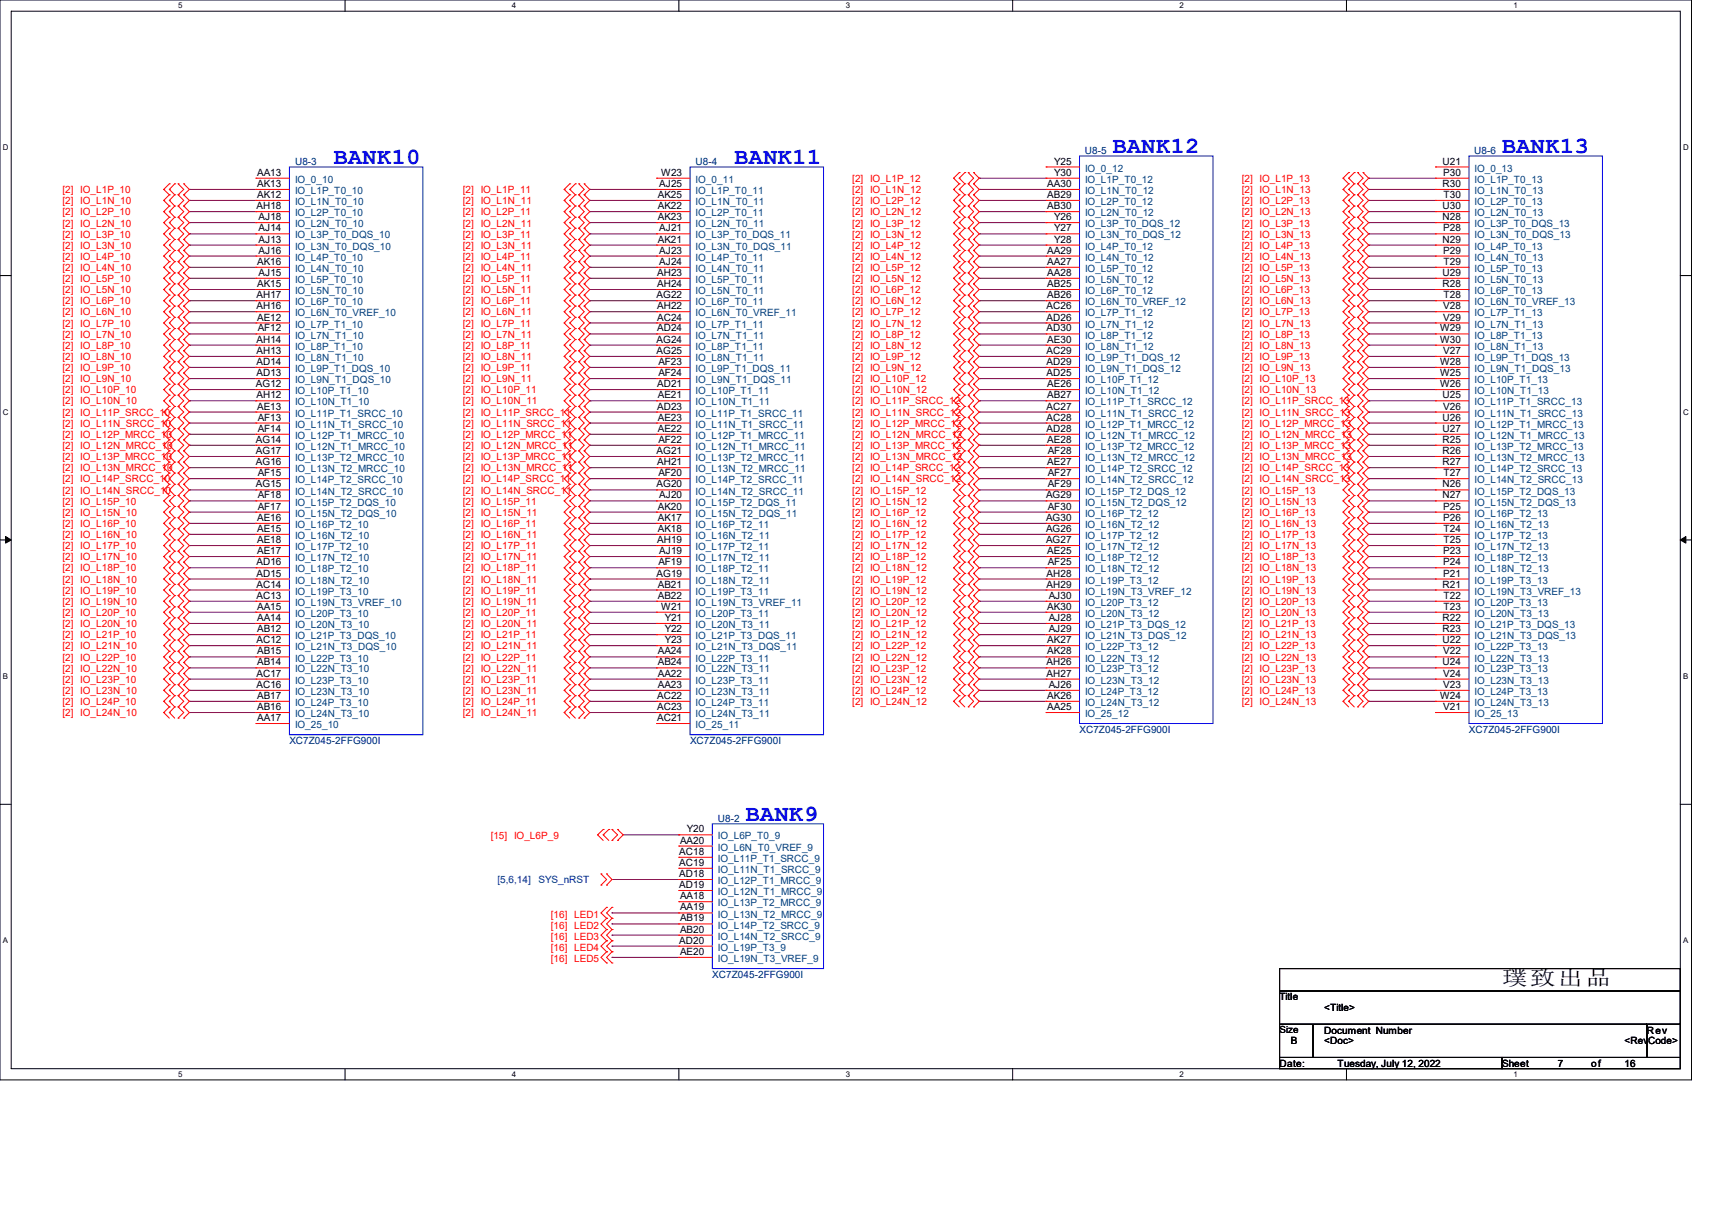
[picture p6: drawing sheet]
<svg xmlns="http://www.w3.org/2000/svg" width="297mm" height="210mm" viewBox="0 0 297 210" stroke-linecap="round" stroke-linejoin="round" font-family="sans-serif">
<defs><g id="words">
<g font-size="4" fill="#00f">
<text x="57.9" y="28.5">BANK10</text>
<text x="127.4" y="28.5">BANK11</text>
<text x="193" y="26.6">BANK12</text>
<text x="260.6" y="26.6">BANK13</text>
<text x="129.4" y="142.4">BANK9</text>
</g>
<text font-size="3.6" x="260.6" y="170.9">璞致出品</text>
<g font-size="1.7" fill="#000080">
<text x="51.2" y="28.7">U8-3</text>
<text x="120.6" y="28.7">U8-4</text>
<text x="188.2" y="26.7">U8-5</text>
<text x="255.8" y="26.7">U8-6</text>
<text x="50.2" y="129">XC7Z045-2FFG900I</text>
<text x="119.7" y="129">XC7Z045-2FFG900I</text>
<text x="187.3" y="127.1">XC7Z045-2FFG900I</text>
<text x="254.8" y="127.1">XC7Z045-2FFG900I</text>
<text x="124.5" y="142.5">U8-2</text>
<text x="123.6" y="169.6">XC7Z045-2FFG900I</text>
</g>
<g font-size="1.7">
<text x="182.9" y="28.5">Y25</text>
<text x="250.3" y="28.5">U21</text>
<text x="44.6" y="30.5">AA13</text>
<text x="44.6" y="32.4">AK13</text>
<text x="44.6" y="34.3">AK12</text>
<text x="114.1" y="34.3">AK25</text>
<text x="114.4" y="32.4">AJ25</text>
<text x="114.7" y="30.5">W23</text>
<text x="181.7" y="32.4">AA30</text>
<text x="181.7" y="34.3">AB29</text>
<text x="182.9" y="30.5">Y30</text>
<text x="250.3" y="32.4">R30</text>
<text x="250.4" y="30.5">P30</text>
<text x="250.4" y="34.3">T30</text>
<text x="44.5" y="36.3">AH18</text>
<text x="44.9" y="38.2">AJ18</text>
<text x="44.9" y="40.1">AJ14</text>
<text x="114.1" y="36.3">AK22</text>
<text x="114.1" y="38.2">AK23</text>
<text x="114.4" y="40.1">AJ21</text>
<text x="181.7" y="36.3">AB30</text>
<text x="182.9" y="38.2">Y26</text>
<text x="182.9" y="40.1">Y27</text>
<text x="250.3" y="36.3">U30</text>
<text x="250.3" y="38.2">N28</text>
<text x="250.4" y="40.1">P28</text>
<text x="44.6" y="45.9">AK16</text>
<text x="44.9" y="42.1">AJ13</text>
<text x="44.9" y="44">AJ16</text>
<text x="44.9" y="47.8">AJ15</text>
<text x="114" y="47.8">AH23</text>
<text x="114.1" y="42.1">AK21</text>
<text x="114.4" y="44">AJ23</text>
<text x="114.4" y="45.9">AJ24</text>
<text x="181.7" y="44">AA29</text>
<text x="181.7" y="45.9">AA27</text>
<text x="181.7" y="47.8">AA28</text>
<text x="182.9" y="42.1">Y28</text>
<text x="250.3" y="42.1">N29</text>
<text x="250.3" y="47.8">U29</text>
<text x="250.4" y="44">P29</text>
<text x="250.4" y="45.9">T29</text>
<text x="44.5" y="51.7">AH17</text>
<text x="44.5" y="53.6">AH16</text>
<text x="44.6" y="49.8">AK15</text>
<text x="113.9" y="51.7">AG22</text>
<text x="114" y="49.8">AH24</text>
<text x="114" y="53.6">AH22</text>
<text x="181.6" y="53.6">AC26</text>
<text x="181.7" y="49.8">AB25</text>
<text x="181.7" y="51.7">AB26</text>
<text x="250.3" y="49.8">R28</text>
<text x="250.4" y="53.6">V28</text>
<text x="250.4" y="51.7">T28</text>
<text x="44.5" y="59.4">AH14</text>
<text x="44.6" y="55.6">AE12</text>
<text x="44.7" y="57.5">AF12</text>
<text x="113.9" y="59.4">AG24</text>
<text x="114" y="55.6">AC24</text>
<text x="114" y="57.5">AD24</text>
<text x="181.6" y="55.6">AD26</text>
<text x="181.6" y="57.5">AD30</text>
<text x="181.7" y="59.4">AE30</text>
<text x="249.8" y="57.5">W29</text>
<text x="249.8" y="59.4">W30</text>
<text x="250.4" y="55.6">V29</text>
<text x="44.5" y="61.4">AH13</text>
<text x="44.5" y="63.3">AD14</text>
<text x="44.5" y="65.2">AD13</text>
<text x="113.9" y="61.4">AG25</text>
<text x="114.2" y="63.3">AF23</text>
<text x="114.2" y="65.2">AF24</text>
<text x="181.6" y="61.4">AC29</text>
<text x="181.6" y="63.3">AD29</text>
<text x="181.6" y="65.2">AD25</text>
<text x="249.8" y="63.3">W28</text>
<text x="249.8" y="65.2">W25</text>
<text x="250.4" y="61.4">V27</text>
<text x="44.4" y="67.1">AG12</text>
<text x="44.5" y="69.1">AH12</text>
<text x="44.6" y="71">AE13</text>
<text x="114" y="67.1">AD21</text>
<text x="114" y="71">AD23</text>
<text x="114.1" y="69.1">AE21</text>
<text x="181.6" y="71">AC27</text>
<text x="181.7" y="67.1">AE26</text>
<text x="181.7" y="69.1">AB27</text>
<text x="249.8" y="67.1">W26</text>
<text x="250.3" y="69.1">U25</text>
<text x="250.4" y="71">V26</text>
<text x="44.4" y="76.8">AG14</text>
<text x="44.7" y="72.9">AF13</text>
<text x="44.7" y="74.9">AF14</text>
<text x="114.1" y="72.9">AE23</text>
<text x="114.1" y="74.9">AE22</text>
<text x="114.2" y="76.8">AF22</text>
<text x="181.6" y="72.9">AC28</text>
<text x="181.6" y="74.9">AD28</text>
<text x="181.7" y="76.8">AE28</text>
<text x="250.3" y="72.9">U26</text>
<text x="250.3" y="74.9">U27</text>
<text x="250.3" y="76.8">R25</text>
<text x="44.4" y="78.7">AG17</text>
<text x="44.4" y="80.7">AG16</text>
<text x="44.7" y="82.6">AF15</text>
<text x="113.9" y="78.7">AG21</text>
<text x="114" y="80.7">AH21</text>
<text x="114.2" y="82.6">AF20</text>
<text x="181.7" y="80.7">AE27</text>
<text x="181.8" y="78.7">AF28</text>
<text x="181.8" y="82.6">AF27</text>
<text x="250.3" y="78.7">R26</text>
<text x="250.3" y="80.7">R27</text>
<text x="250.4" y="82.6">T27</text>
<text x="44.4" y="84.5">AG15</text>
<text x="44.7" y="86.4">AF18</text>
<text x="44.7" y="88.4">AF17</text>
<text x="113.9" y="84.5">AG20</text>
<text x="114.1" y="88.4">AK20</text>
<text x="114.4" y="86.4">AJ20</text>
<text x="181.5" y="86.4">AG29</text>
<text x="181.8" y="84.5">AF29</text>
<text x="181.8" y="88.4">AF30</text>
<text x="250.3" y="84.5">N26</text>
<text x="250.3" y="86.4">N27</text>
<text x="250.4" y="88.4">P25</text>
<text x="44.6" y="90.3">AE16</text>
<text x="44.6" y="92.2">AE15</text>
<text x="44.6" y="94.2">AE18</text>
<text x="114" y="94.2">AH19</text>
<text x="114.1" y="90.3">AK17</text>
<text x="114.1" y="92.2">AK18</text>
<text x="181.5" y="90.3">AG30</text>
<text x="181.5" y="92.2">AG26</text>
<text x="181.5" y="94.2">AG27</text>
<text x="250.4" y="90.3">P26</text>
<text x="250.4" y="92.2">T24</text>
<text x="250.4" y="94.2">T25</text>
<text x="44.5" y="98">AD16</text>
<text x="44.5" y="100">AD15</text>
<text x="44.5" y="101.9">AC14</text>
<text x="44.6" y="96.1">AE17</text>
<text x="113.9" y="100">AG19</text>
<text x="114.1" y="101.9">AB21</text>
<text x="114.2" y="98">AF19</text>
<text x="114.4" y="96.1">AJ19</text>
<text x="181.6" y="100">AH28</text>
<text x="181.6" y="101.9">AH29</text>
<text x="181.7" y="96.1">AE25</text>
<text x="181.8" y="98">AF25</text>
<text x="250.3" y="101.9">R21</text>
<text x="250.4" y="96.1">P23</text>
<text x="250.4" y="98">P24</text>
<text x="250.4" y="100">P21</text>
<text x="44.5" y="103.8">AC13</text>
<text x="44.6" y="105.7">AA15</text>
<text x="44.6" y="107.7">AA14</text>
<text x="114.1" y="103.8">AB22</text>
<text x="114.7" y="105.7">W21</text>
<text x="115.3" y="107.7">Y21</text>
<text x="181.7" y="105.7">AK30</text>
<text x="181.9" y="103.8">AJ30</text>
<text x="181.9" y="107.7">AJ28</text>
<text x="250.3" y="107.7">R22</text>
<text x="250.4" y="103.8">T22</text>
<text x="250.4" y="105.7">T23</text>
<text x="44.5" y="111.5">AC12</text>
<text x="44.6" y="109.6">AB12</text>
<text x="44.6" y="113.5">AB15</text>
<text x="114.1" y="113.5">AA24</text>
<text x="115.3" y="109.6">Y22</text>
<text x="115.3" y="111.5">Y23</text>
<text x="181.7" y="111.5">AK27</text>
<text x="181.7" y="113.5">AK28</text>
<text x="181.9" y="109.6">AJ29</text>
<text x="250.3" y="109.6">R23</text>
<text x="250.3" y="111.5">U22</text>
<text x="250.4" y="113.5">V22</text>
<text x="44.5" y="117.3">AC17</text>
<text x="44.5" y="119.3">AC16</text>
<text x="44.6" y="115.4">AB14</text>
<text x="114.1" y="115.4">AB24</text>
<text x="114.1" y="117.3">AA22</text>
<text x="114.1" y="119.3">AA23</text>
<text x="181.6" y="115.4">AH26</text>
<text x="181.6" y="117.3">AH27</text>
<text x="181.9" y="119.3">AJ26</text>
<text x="250.3" y="115.4">U24</text>
<text x="250.4" y="117.3">V24</text>
<text x="250.4" y="119.3">V23</text>
<text x="44.6" y="121.2">AB17</text>
<text x="44.6" y="123.1">AB16</text>
<text x="44.6" y="125">AA17</text>
<text x="114" y="121.2">AC22</text>
<text x="114" y="123.1">AC23</text>
<text x="114" y="125">AC21</text>
<text x="181.7" y="121.2">AK26</text>
<text x="181.7" y="123.1">AA25</text>
<text x="249.8" y="121.2">W24</text>
<text x="250.4" y="123.1">V21</text>
<text x="117.9" y="148.2">AC18</text>
<text x="118" y="146.3">AA20</text>
<text x="119.2" y="144.4">Y20</text>
<text x="117.9" y="150.2">AC19</text>
<text x="117.9" y="152.1">AD18</text>
<text x="117.9" y="154">AD19</text>
<text x="118" y="156">AA18</text>
<text x="118" y="157.9">AA19</text>
<text x="118" y="159.8">AB19</text>
<text x="118" y="161.8">AB20</text>
<text x="117.9" y="163.7">AD20</text>
<text x="118" y="165.6">AE20</text>
<text x="222" y="173.4">Title</text>
<text x="222" y="179.2">Size</text>
<text x="229.7" y="175.3">&lt;Title&gt;</text>
<text x="229.7" y="179.2">Document Number</text>
<text x="285.7" y="179.2">Rev</text>
<text x="222" y="185">Date:</text>
<text x="223.9" y="181.1">B</text>
<text x="229.7" y="181.1">&lt;Doc&gt;</text>
<text x="232.1" y="185">Tuesday, July 12, 2022</text>
<text x="260.6" y="185">Sheet</text>
<text x="270.2" y="185">7</text>
<text x="276.1" y="185">of</text>
<text x="281.8" y="185">16</text>
<text x="281.9" y="181.1">&lt;RevCode&gt;</text>
</g>
<g font-size="1.7" fill="#004080">
<text x="188.3" y="29.8">IO_0_12</text>
<text x="255.8" y="29.8">IO_0_13</text>
<text x="51.2" y="31.7">IO_0_10</text>
<text x="51.2" y="33.7">IO_L1P_T0_10</text>
<text x="51.2" y="35.6">IO_L1N_T0_10</text>
<text x="120.7" y="31.7">IO_0_11</text>
<text x="120.7" y="33.7">IO_L1P_T0_11</text>
<text x="120.7" y="35.6">IO_L1N_T0_11</text>
<text x="188.3" y="31.7">IO_L1P_T0_12</text>
<text x="188.3" y="33.7">IO_L1N_T0_12</text>
<text x="188.3" y="35.6">IO_L2P_T0_12</text>
<text x="255.8" y="31.7">IO_L1P_T0_13</text>
<text x="255.8" y="33.7">IO_L1N_T0_13</text>
<text x="255.8" y="35.6">IO_L2P_T0_13</text>
<text x="51.2" y="37.5">IO_L2P_T0_10</text>
<text x="51.2" y="39.4">IO_L2N_T0_10</text>
<text x="51.2" y="41.4">IO_L3P_T0_DQS_10</text>
<text x="120.7" y="37.5">IO_L2P_T0_11</text>
<text x="120.7" y="39.4">IO_L2N_T0_11</text>
<text x="120.7" y="41.4">IO_L3P_T0_DQS_11</text>
<text x="188.3" y="37.5">IO_L2N_T0_12</text>
<text x="188.3" y="39.4">IO_L3P_T0_DQS_12</text>
<text x="188.3" y="41.4">IO_L3N_T0_DQS_12</text>
<text x="255.8" y="37.5">IO_L2N_T0_13</text>
<text x="255.8" y="39.4">IO_L3P_T0_DQS_13</text>
<text x="255.8" y="41.4">IO_L3N_T0_DQS_13</text>
<text x="51.2" y="43.3">IO_L3N_T0_DQS_10</text>
<text x="51.2" y="45.2">IO_L4P_T0_10</text>
<text x="51.2" y="47.2">IO_L4N_T0_10</text>
<text x="120.7" y="43.3">IO_L3N_T0_DQS_11</text>
<text x="120.7" y="45.2">IO_L4P_T0_11</text>
<text x="120.7" y="47.2">IO_L4N_T0_11</text>
<text x="188.3" y="43.3">IO_L4P_T0_12</text>
<text x="188.3" y="45.2">IO_L4N_T0_12</text>
<text x="188.3" y="47.2">IO_L5P_T0_12</text>
<text x="255.8" y="43.3">IO_L4P_T0_13</text>
<text x="255.8" y="45.2">IO_L4N_T0_13</text>
<text x="255.8" y="47.2">IO_L5P_T0_13</text>
<text x="51.2" y="49.1">IO_L5P_T0_10</text>
<text x="51.2" y="51">IO_L5N_T0_10</text>
<text x="51.2" y="53">IO_L6P_T0_10</text>
<text x="120.7" y="49.1">IO_L5P_T0_11</text>
<text x="120.7" y="51">IO_L5N_T0_11</text>
<text x="120.7" y="53">IO_L6P_T0_11</text>
<text x="188.3" y="49.1">IO_L5N_T0_12</text>
<text x="188.3" y="51">IO_L6P_T0_12</text>
<text x="188.3" y="53">IO_L6N_T0_VREF_12</text>
<text x="255.8" y="49.1">IO_L5N_T0_13</text>
<text x="255.8" y="51">IO_L6P_T0_13</text>
<text x="255.8" y="53">IO_L6N_T0_VREF_13</text>
<text x="51.2" y="54.9">IO_L6N_T0_VREF_10</text>
<text x="51.2" y="56.8">IO_L7P_T1_10</text>
<text x="51.2" y="58.7">IO_L7N_T1_10</text>
<text x="120.7" y="54.9">IO_L6N_T0_VREF_11</text>
<text x="120.7" y="56.8">IO_L7P_T1_11</text>
<text x="120.7" y="58.7">IO_L7N_T1_11</text>
<text x="188.3" y="54.9">IO_L7P_T1_12</text>
<text x="188.3" y="56.8">IO_L7N_T1_12</text>
<text x="188.3" y="58.7">IO_L8P_T1_12</text>
<text x="255.8" y="54.9">IO_L7P_T1_13</text>
<text x="255.8" y="56.8">IO_L7N_T1_13</text>
<text x="255.8" y="58.7">IO_L8P_T1_13</text>
<text x="51.2" y="60.7">IO_L8P_T1_10</text>
<text x="51.2" y="62.6">IO_L8N_T1_10</text>
<text x="51.2" y="64.5">IO_L9P_T1_DQS_10</text>
<text x="120.7" y="60.7">IO_L8P_T1_11</text>
<text x="120.7" y="62.6">IO_L8N_T1_11</text>
<text x="120.7" y="64.5">IO_L9P_T1_DQS_11</text>
<text x="188.3" y="60.7">IO_L8N_T1_12</text>
<text x="188.3" y="62.6">IO_L9P_T1_DQS_12</text>
<text x="188.3" y="64.5">IO_L9N_T1_DQS_12</text>
<text x="255.8" y="60.7">IO_L8N_T1_13</text>
<text x="255.8" y="62.6">IO_L9P_T1_DQS_13</text>
<text x="255.8" y="64.5">IO_L9N_T1_DQS_13</text>
<text x="51.2" y="66.5">IO_L9N_T1_DQS_10</text>
<text x="51.2" y="68.4">IO_L10P_T1_10</text>
<text x="51.2" y="70.3">IO_L10N_T1_10</text>
<text x="120.7" y="66.5">IO_L9N_T1_DQS_11</text>
<text x="120.7" y="68.4">IO_L10P_T1_11</text>
<text x="120.7" y="70.3">IO_L10N_T1_11</text>
<text x="188.3" y="66.5">IO_L10P_T1_12</text>
<text x="188.3" y="68.4">IO_L10N_T1_12</text>
<text x="188.3" y="70.3">IO_L11P_T1_SRCC_12</text>
<text x="255.8" y="66.5">IO_L10P_T1_13</text>
<text x="255.8" y="68.4">IO_L10N_T1_13</text>
<text x="255.8" y="70.3">IO_L11P_T1_SRCC_13</text>
<text x="51.2" y="72.3">IO_L11P_T1_SRCC_10</text>
<text x="51.2" y="74.2">IO_L11N_T1_SRCC_10</text>
<text x="51.2" y="76.1">IO_L12P_T1_MRCC_10</text>
<text x="120.7" y="72.3">IO_L11P_T1_SRCC_11</text>
<text x="120.7" y="74.2">IO_L11N_T1_SRCC_11</text>
<text x="120.7" y="76.1">IO_L12P_T1_MRCC_11</text>
<text x="188.3" y="72.3">IO_L11N_T1_SRCC_12</text>
<text x="188.3" y="74.2">IO_L12P_T1_MRCC_12</text>
<text x="188.3" y="76.1">IO_L12N_T1_MRCC_12</text>
<text x="255.8" y="72.3">IO_L11N_T1_SRCC_13</text>
<text x="255.8" y="74.2">IO_L12P_T1_MRCC_13</text>
<text x="255.8" y="76.1">IO_L12N_T1_MRCC_13</text>
<text x="51.2" y="78">IO_L12N_T1_MRCC_10</text>
<text x="51.2" y="80">IO_L13P_T2_MRCC_10</text>
<text x="51.2" y="81.9">IO_L13N_T2_MRCC_10</text>
<text x="51.2" y="83.8">IO_L14P_T2_SRCC_10</text>
<text x="120.7" y="78">IO_L12N_T1_MRCC_11</text>
<text x="120.7" y="80">IO_L13P_T2_MRCC_11</text>
<text x="120.7" y="81.9">IO_L13N_T2_MRCC_11</text>
<text x="120.7" y="83.8">IO_L14P_T2_SRCC_11</text>
<text x="188.3" y="78">IO_L13P_T2_MRCC_12</text>
<text x="188.3" y="80">IO_L13N_T2_MRCC_12</text>
<text x="188.3" y="81.9">IO_L14P_T2_SRCC_12</text>
<text x="188.3" y="83.8">IO_L14N_T2_SRCC_12</text>
<text x="255.8" y="78">IO_L13P_T2_MRCC_13</text>
<text x="255.8" y="80">IO_L13N_T2_MRCC_13</text>
<text x="255.8" y="81.9">IO_L14P_T2_SRCC_13</text>
<text x="255.8" y="83.8">IO_L14N_T2_SRCC_13</text>
<text x="51.2" y="85.8">IO_L14N_T2_SRCC_10</text>
<text x="51.2" y="87.7">IO_L15P_T2_DQS_10</text>
<text x="51.2" y="89.6">IO_L15N_T2_DQS_10</text>
<text x="120.7" y="85.8">IO_L14N_T2_SRCC_11</text>
<text x="120.7" y="87.7">IO_L15P_T2_DQS_11</text>
<text x="120.7" y="89.6">IO_L15N_T2_DQS_11</text>
<text x="188.3" y="85.8">IO_L15P_T2_DQS_12</text>
<text x="188.3" y="87.7">IO_L15N_T2_DQS_12</text>
<text x="188.3" y="89.6">IO_L16P_T2_12</text>
<text x="255.8" y="85.8">IO_L15P_T2_DQS_13</text>
<text x="255.8" y="87.7">IO_L15N_T2_DQS_13</text>
<text x="255.8" y="89.6">IO_L16P_T2_13</text>
<text x="51.2" y="91.6">IO_L16P_T2_10</text>
<text x="51.2" y="93.5">IO_L16N_T2_10</text>
<text x="51.2" y="95.4">IO_L17P_T2_10</text>
<text x="120.7" y="91.6">IO_L16P_T2_11</text>
<text x="120.7" y="93.5">IO_L16N_T2_11</text>
<text x="120.7" y="95.4">IO_L17P_T2_11</text>
<text x="188.3" y="91.6">IO_L16N_T2_12</text>
<text x="188.3" y="93.5">IO_L17P_T2_12</text>
<text x="188.3" y="95.4">IO_L17N_T2_12</text>
<text x="255.8" y="91.6">IO_L16N_T2_13</text>
<text x="255.8" y="93.5">IO_L17P_T2_13</text>
<text x="255.8" y="95.4">IO_L17N_T2_13</text>
<text x="51.2" y="97.3">IO_L17N_T2_10</text>
<text x="51.2" y="99.3">IO_L18P_T2_10</text>
<text x="51.2" y="101.2">IO_L18N_T2_10</text>
<text x="120.7" y="97.3">IO_L17N_T2_11</text>
<text x="120.7" y="99.3">IO_L18P_T2_11</text>
<text x="120.7" y="101.2">IO_L18N_T2_11</text>
<text x="188.3" y="97.3">IO_L18P_T2_12</text>
<text x="188.3" y="99.3">IO_L18N_T2_12</text>
<text x="188.3" y="101.2">IO_L19P_T3_12</text>
<text x="255.8" y="97.3">IO_L18P_T2_13</text>
<text x="255.8" y="99.3">IO_L18N_T2_13</text>
<text x="255.8" y="101.2">IO_L19P_T3_13</text>
<text x="51.2" y="103.1">IO_L19P_T3_10</text>
<text x="51.2" y="105.1">IO_L19N_T3_VREF_10</text>
<text x="51.2" y="107">IO_L20P_T3_10</text>
<text x="120.7" y="103.1">IO_L19P_T3_11</text>
<text x="120.7" y="105.1">IO_L19N_T3_VREF_11</text>
<text x="120.7" y="107">IO_L20P_T3_11</text>
<text x="188.3" y="103.1">IO_L19N_T3_VREF_12</text>
<text x="188.3" y="105.1">IO_L20P_T3_12</text>
<text x="188.3" y="107">IO_L20N_T3_12</text>
<text x="255.8" y="103.1">IO_L19N_T3_VREF_13</text>
<text x="255.8" y="105.1">IO_L20P_T3_13</text>
<text x="255.8" y="107">IO_L20N_T3_13</text>
<text x="51.2" y="108.9">IO_L20N_T3_10</text>
<text x="51.2" y="110.9">IO_L21P_T3_DQS_10</text>
<text x="51.2" y="112.8">IO_L21N_T3_DQS_10</text>
<text x="120.7" y="108.9">IO_L20N_T3_11</text>
<text x="120.7" y="110.9">IO_L21P_T3_DQS_11</text>
<text x="120.7" y="112.8">IO_L21N_T3_DQS_11</text>
<text x="188.3" y="108.9">IO_L21P_T3_DQS_12</text>
<text x="188.3" y="110.9">IO_L21N_T3_DQS_12</text>
<text x="188.3" y="112.8">IO_L22P_T3_12</text>
<text x="255.8" y="108.9">IO_L21P_T3_DQS_13</text>
<text x="255.8" y="110.9">IO_L21N_T3_DQS_13</text>
<text x="255.8" y="112.8">IO_L22P_T3_13</text>
<text x="51.2" y="114.7">IO_L22P_T3_10</text>
<text x="51.2" y="116.6">IO_L22N_T3_10</text>
<text x="51.2" y="118.6">IO_L23P_T3_10</text>
<text x="120.7" y="114.7">IO_L22P_T3_11</text>
<text x="120.7" y="116.6">IO_L22N_T3_11</text>
<text x="120.7" y="118.6">IO_L23P_T3_11</text>
<text x="188.3" y="114.7">IO_L22N_T3_12</text>
<text x="188.3" y="116.6">IO_L23P_T3_12</text>
<text x="188.3" y="118.6">IO_L23N_T3_12</text>
<text x="255.8" y="114.7">IO_L22N_T3_13</text>
<text x="255.8" y="116.6">IO_L23P_T3_13</text>
<text x="255.8" y="118.6">IO_L23N_T3_13</text>
<text x="51.2" y="120.5">IO_L23N_T3_10</text>
<text x="51.2" y="122.4">IO_L24P_T3_10</text>
<text x="51.2" y="124.4">IO_L24N_T3_10</text>
<text x="120.7" y="120.5">IO_L23N_T3_11</text>
<text x="120.7" y="122.4">IO_L24P_T3_11</text>
<text x="120.7" y="124.4">IO_L24N_T3_11</text>
<text x="188.3" y="120.5">IO_L24P_T3_12</text>
<text x="188.3" y="122.4">IO_L24N_T3_12</text>
<text x="188.3" y="124.4">IO_25_12</text>
<text x="255.8" y="120.5">IO_L24P_T3_13</text>
<text x="255.8" y="122.4">IO_L24N_T3_13</text>
<text x="255.8" y="124.4">IO_25_13</text>
<text x="51.2" y="126.3">IO_25_10</text>
<text x="120.7" y="126.3">IO_25_11</text>
<text x="124.5" y="145.6">IO_L6P_T0_9</text>
<text x="124.5" y="147.5">IO_L6N_T0_VREF_9</text>
<text x="124.5" y="149.5">IO_L11P_T1_SRCC_9</text>
<text x="124.5" y="151.4">IO_L11N_T1_SRCC_9</text>
<text x="124.5" y="153.3">IO_L12P_T1_MRCC_9</text>
<text x="124.5" y="155.2">IO_L12N_T1_MRCC_9</text>
<text x="124.5" y="157.2">IO_L13P_T2_MRCC_9</text>
<text x="124.5" y="159.1">IO_L13N_T2_MRCC_9</text>
<text x="124.5" y="161">IO_L14P_T2_SRCC_9</text>
<text x="124.5" y="163">IO_L14N_T2_SRCC_9</text>
<text x="124.5" y="164.9">IO_L19P_T3_9</text>
<text x="124.5" y="166.8">IO_L19N_T3_VREF_9</text>
</g>
<g font-size="1.7" fill="#f00">
<text x="10.8" y="33.5">[2] IO_L1P_10</text>
<text x="10.8" y="35.4">[2] IO_L1N_10</text>
<text x="80.3" y="35.4">[2] IO_L1N_11</text>
<text x="80.3" y="33.5">[2] IO_L1P_11</text>
<text x="147.9" y="35.4">[2] IO_L2P_12</text>
<text x="147.9" y="31.5">[2] IO_L1P_12</text>
<text x="147.9" y="33.5">[2] IO_L1N_12</text>
<text x="215.4" y="33.5">[2] IO_L1N_13</text>
<text x="215.4" y="31.5">[2] IO_L1P_13</text>
<text x="215.4" y="35.4">[2] IO_L2P_13</text>
<text x="10.8" y="37.3">[2] IO_L2P_10</text>
<text x="10.8" y="39.3">[2] IO_L2N_10</text>
<text x="10.8" y="41.2">[2] IO_L3P_10</text>
<text x="80.3" y="37.3">[2] IO_L2P_11</text>
<text x="80.3" y="41.2">[2] IO_L3P_11</text>
<text x="80.3" y="39.3">[2] IO_L2N_11</text>
<text x="147.9" y="37.3">[2] IO_L2N_12</text>
<text x="147.9" y="39.3">[2] IO_L3P_12</text>
<text x="147.9" y="41.2">[2] IO_L3N_12</text>
<text x="215.4" y="39.3">[2] IO_L3P_13</text>
<text x="215.4" y="37.3">[2] IO_L2N_13</text>
<text x="215.4" y="41.2">[2] IO_L3N_13</text>
<text x="10.8" y="43.1">[2] IO_L3N_10</text>
<text x="10.8" y="45">[2] IO_L4P_10</text>
<text x="10.8" y="47">[2] IO_L4N_10</text>
<text x="80.3" y="47">[2] IO_L4N_11</text>
<text x="80.3" y="45">[2] IO_L4P_11</text>
<text x="80.3" y="43.1">[2] IO_L3N_11</text>
<text x="147.9" y="45">[2] IO_L4N_12</text>
<text x="147.9" y="47">[2] IO_L5P_12</text>
<text x="147.9" y="43.1">[2] IO_L4P_12</text>
<text x="215.4" y="45">[2] IO_L4N_13</text>
<text x="215.4" y="47">[2] IO_L5P_13</text>
<text x="215.4" y="43.1">[2] IO_L4P_13</text>
<text x="10.8" y="50.8">[2] IO_L5N_10</text>
<text x="10.8" y="48.9">[2] IO_L5P_10</text>
<text x="10.8" y="52.8">[2] IO_L6P_10</text>
<text x="80.3" y="48.9">[2] IO_L5P_11</text>
<text x="80.3" y="50.8">[2] IO_L5N_11</text>
<text x="80.3" y="52.8">[2] IO_L6P_11</text>
<text x="147.9" y="48.9">[2] IO_L5N_12</text>
<text x="147.9" y="50.8">[2] IO_L6P_12</text>
<text x="147.9" y="52.8">[2] IO_L6N_12</text>
<text x="215.4" y="48.9">[2] IO_L5N_13</text>
<text x="215.4" y="52.8">[2] IO_L6N_13</text>
<text x="215.4" y="50.8">[2] IO_L6P_13</text>
<text x="10.8" y="54.7">[2] IO_L6N_10</text>
<text x="10.8" y="58.6">[2] IO_L7N_10</text>
<text x="10.8" y="56.6">[2] IO_L7P_10</text>
<text x="80.3" y="58.6">[2] IO_L7N_11</text>
<text x="80.3" y="54.7">[2] IO_L6N_11</text>
<text x="80.3" y="56.6">[2] IO_L7P_11</text>
<text x="147.9" y="56.6">[2] IO_L7N_12</text>
<text x="147.9" y="54.7">[2] IO_L7P_12</text>
<text x="147.9" y="58.6">[2] IO_L8P_12</text>
<text x="215.4" y="58.6">[2] IO_L8P_13</text>
<text x="215.4" y="54.7">[2] IO_L7P_13</text>
<text x="215.4" y="56.6">[2] IO_L7N_13</text>
<text x="10.8" y="62.4">[2] IO_L8N_10</text>
<text x="10.8" y="60.5">[2] IO_L8P_10</text>
<text x="10.8" y="64.3">[2] IO_L9P_10</text>
<text x="80.3" y="60.5">[2] IO_L8P_11</text>
<text x="80.3" y="62.4">[2] IO_L8N_11</text>
<text x="80.3" y="64.3">[2] IO_L9P_11</text>
<text x="147.9" y="60.5">[2] IO_L8N_12</text>
<text x="147.9" y="62.4">[2] IO_L9P_12</text>
<text x="147.9" y="64.3">[2] IO_L9N_12</text>
<text x="215.4" y="60.5">[2] IO_L8N_13</text>
<text x="215.4" y="64.3">[2] IO_L9N_13</text>
<text x="215.4" y="62.4">[2] IO_L9P_13</text>
<text x="10.8" y="66.3">[2] IO_L9N_10</text>
<text x="10.8" y="70.1">[2] IO_L10N_10</text>
<text x="10.8" y="68.2">[2] IO_L10P_10</text>
<text x="80.3" y="66.3">[2] IO_L9N_11</text>
<text x="80.3" y="68.2">[2] IO_L10P_11</text>
<text x="80.3" y="70.1">[2] IO_L10N_11</text>
<text x="147.9" y="70.1">[2] IO_L11P_SRCC_12</text>
<text x="147.9" y="68.2">[2] IO_L10N_12</text>
<text x="147.9" y="66.3">[2] IO_L10P_12</text>
<text x="215.4" y="70.1">[2] IO_L11P_SRCC_13</text>
<text x="215.4" y="66.3">[2] IO_L10P_13</text>
<text x="215.4" y="68.2">[2] IO_L10N_13</text>
<text x="10.8" y="72.1">[2] IO_L11P_SRCC_10</text>
<text x="10.8" y="74">[2] IO_L11N_SRCC_10</text>
<text x="10.8" y="75.9">[2] IO_L12P_MRCC_10</text>
<text x="10.8" y="77.9">[2] IO_L12N_MRCC_10</text>
<text x="80.3" y="72.1">[2] IO_L11P_SRCC_11</text>
<text x="80.3" y="77.9">[2] IO_L12N_MRCC_11</text>
<text x="80.3" y="75.9">[2] IO_L12P_MRCC_11</text>
<text x="80.3" y="74">[2] IO_L11N_SRCC_11</text>
<text x="147.9" y="75.9">[2] IO_L12N_MRCC_12</text>
<text x="147.9" y="77.9">[2] IO_L13P_MRCC_12</text>
<text x="147.9" y="72.1">[2] IO_L11N_SRCC_12</text>
<text x="147.9" y="74">[2] IO_L12P_MRCC_12</text>
<text x="215.4" y="75.9">[2] IO_L12N_MRCC_13</text>
<text x="215.4" y="72.1">[2] IO_L11N_SRCC_13</text>
<text x="215.4" y="77.9">[2] IO_L13P_MRCC_13</text>
<text x="215.4" y="74">[2] IO_L12P_MRCC_13</text>
<text x="10.8" y="81.7">[2] IO_L13N_MRCC_10</text>
<text x="10.8" y="79.8">[2] IO_L13P_MRCC_10</text>
<text x="10.8" y="83.6">[2] IO_L14P_SRCC_10</text>
<text x="80.3" y="79.8">[2] IO_L13P_MRCC_11</text>
<text x="80.3" y="81.7">[2] IO_L13N_MRCC_11</text>
<text x="80.3" y="83.6">[2] IO_L14P_SRCC_11</text>
<text x="147.9" y="79.8">[2] IO_L13N_MRCC_12</text>
<text x="147.9" y="81.7">[2] IO_L14P_SRCC_12</text>
<text x="147.9" y="83.6">[2] IO_L14N_SRCC_12</text>
<text x="215.4" y="79.8">[2] IO_L13N_MRCC_13</text>
<text x="215.4" y="83.6">[2] IO_L14N_SRCC_13</text>
<text x="215.4" y="81.7">[2] IO_L14P_SRCC_13</text>
<text x="10.8" y="85.6">[2] IO_L14N_SRCC_10</text>
<text x="10.8" y="89.4">[2] IO_L15N_10</text>
<text x="10.8" y="87.5">[2] IO_L15P_10</text>
<text x="80.3" y="89.4">[2] IO_L15N_11</text>
<text x="80.3" y="85.6">[2] IO_L14N_SRCC_11</text>
<text x="80.3" y="87.5">[2] IO_L15P_11</text>
<text x="147.9" y="87.5">[2] IO_L15N_12</text>
<text x="147.9" y="85.6">[2] IO_L15P_12</text>
<text x="147.9" y="89.4">[2] IO_L16P_12</text>
<text x="215.4" y="89.4">[2] IO_L16P_13</text>
<text x="215.4" y="85.6">[2] IO_L15P_13</text>
<text x="215.4" y="87.5">[2] IO_L15N_13</text>
<text x="10.8" y="93.3">[2] IO_L16N_10</text>
<text x="10.8" y="91.4">[2] IO_L16P_10</text>
<text x="10.8" y="95.2">[2] IO_L17P_10</text>
<text x="80.3" y="91.4">[2] IO_L16P_11</text>
<text x="80.3" y="93.3">[2] IO_L16N_11</text>
<text x="80.3" y="95.2">[2] IO_L17P_11</text>
<text x="147.9" y="91.4">[2] IO_L16N_12</text>
<text x="147.9" y="93.3">[2] IO_L17P_12</text>
<text x="147.9" y="95.2">[2] IO_L17N_12</text>
<text x="215.4" y="91.4">[2] IO_L16N_13</text>
<text x="215.4" y="95.2">[2] IO_L17N_13</text>
<text x="215.4" y="93.3">[2] IO_L17P_13</text>
<text x="10.8" y="97.2">[2] IO_L17N_10</text>
<text x="10.8" y="101">[2] IO_L18N_10</text>
<text x="10.8" y="99.1">[2] IO_L18P_10</text>
<text x="80.3" y="97.2">[2] IO_L17N_11</text>
<text x="80.3" y="99.1">[2] IO_L18P_11</text>
<text x="80.3" y="101">[2] IO_L18N_11</text>
<text x="147.9" y="101">[2] IO_L19P_12</text>
<text x="147.9" y="99.1">[2] IO_L18N_12</text>
<text x="147.9" y="97.2">[2] IO_L18P_12</text>
<text x="215.4" y="101">[2] IO_L19P_13</text>
<text x="215.4" y="97.2">[2] IO_L18P_13</text>
<text x="215.4" y="99.1">[2] IO_L18N_13</text>
<text x="10.8" y="103">[2] IO_L19P_10</text>
<text x="10.8" y="104.9">[2] IO_L19N_10</text>
<text x="10.8" y="106.8">[2] IO_L20P_10</text>
<text x="80.3" y="103">[2] IO_L19P_11</text>
<text x="80.3" y="106.8">[2] IO_L20P_11</text>
<text x="80.3" y="104.9">[2] IO_L19N_11</text>
<text x="147.9" y="106.8">[2] IO_L20N_12</text>
<text x="147.9" y="103">[2] IO_L19N_12</text>
<text x="147.9" y="104.9">[2] IO_L20P_12</text>
<text x="215.4" y="106.8">[2] IO_L20N_13</text>
<text x="215.4" y="103">[2] IO_L19N_13</text>
<text x="215.4" y="104.9">[2] IO_L20P_13</text>
<text x="10.8" y="108.8">[2] IO_L20N_10</text>
<text x="10.8" y="112.6">[2] IO_L21N_10</text>
<text x="10.8" y="110.7">[2] IO_L21P_10</text>
<text x="80.3" y="108.8">[2] IO_L20N_11</text>
<text x="80.3" y="110.7">[2] IO_L21P_11</text>
<text x="80.3" y="112.6">[2] IO_L21N_11</text>
<text x="147.9" y="110.7">[2] IO_L21N_12</text>
<text x="147.9" y="108.8">[2] IO_L21P_12</text>
<text x="147.9" y="112.6">[2] IO_L22P_12</text>
<text x="215.4" y="108.8">[2] IO_L21P_13</text>
<text x="215.4" y="110.7">[2] IO_L21N_13</text>
<text x="215.4" y="112.6">[2] IO_L22P_13</text>
<text x="10.8" y="114.6">[2] IO_L22P_10</text>
<text x="10.8" y="116.5">[2] IO_L22N_10</text>
<text x="10.8" y="118.4">[2] IO_L23P_10</text>
<text x="80.3" y="116.5">[2] IO_L22N_11</text>
<text x="80.3" y="114.6">[2] IO_L22P_11</text>
<text x="80.3" y="118.4">[2] IO_L23P_11</text>
<text x="147.9" y="114.6">[2] IO_L22N_12</text>
<text x="147.9" y="118.4">[2] IO_L23N_12</text>
<text x="147.9" y="116.5">[2] IO_L23P_12</text>
<text x="215.4" y="114.6">[2] IO_L22N_13</text>
<text x="215.4" y="116.5">[2] IO_L23P_13</text>
<text x="215.4" y="118.4">[2] IO_L23N_13</text>
<text x="10.8" y="120.4">[2] IO_L23N_10</text>
<text x="10.8" y="124.2">[2] IO_L24N_10</text>
<text x="10.8" y="122.3">[2] IO_L24P_10</text>
<text x="80.3" y="120.4">[2] IO_L23N_11</text>
<text x="80.3" y="122.3">[2] IO_L24P_11</text>
<text x="80.3" y="124.2">[2] IO_L24N_11</text>
<text x="147.9" y="122.3">[2] IO_L24N_12</text>
<text x="147.9" y="120.4">[2] IO_L24P_12</text>
<text x="215.4" y="120.4">[2] IO_L24P_13</text>
<text x="215.4" y="122.3">[2] IO_L24N_13</text>
<text x="85.1" y="145.5">[15] IO_L6P_9</text>
<text x="95.6" y="159.1">[16] LED1</text>
<text x="95.6" y="161.1">[16] LED2</text>
<text x="95.6" y="163">[16] LED3</text>
<text x="95.6" y="164.9">[16] LED4</text>
<text x="95.6" y="166.9">[16] LED5</text>
</g>
<g font-size="1.7" fill="#0000a0">
<text x="86.3" y="153.2">[5,6,14]</text>
<text x="93.4" y="153.2">SYS_nRST</text>
</g>
<g font-size="1.4">
<text x="30.9" y="1.4">5</text>
<text x="88.8" y="1.4">4</text>
<text x="146.7" y="1.4">3</text>
<text x="204.6" y="1.4">2</text>
<text x="262.6" y="1.4">1</text>
<text x=".5" y="26.1">D</text>
<text x="292" y="26.1">D</text>
<text x=".5" y="71.9">C</text>
<text x="292" y="71.9">C</text>
<text x=".5" y="117.8">B</text>
<text x="292" y="117.8">B</text>
<text x=".5" y="163.6">A</text>
<text x="292" y="163.6">A</text>
<text x="30.9" y="186.8">5</text>
<text x="88.8" y="186.8">4</text>
<text x="146.7" y="186.8">3</text>
<text x="204.6" y="186.8">2</text>
<text x="262.6" y="186.8">1</text>
</g>
</g></defs>
<path d="M0 0h293.5v187.3h-293.5zM1.9 1.9h289.6v183.4h-289.6z" fill="none" stroke="#000" stroke-width=".17"/>
<g fill="#fff">
<path d="M30.9 .2h.8v1.5h-.8z"/>
<path d="M30.9 185.5h.8v1.6h-.8z"/>
</g>
<path d="M59.9 0v1.9M59.9 185.3v2" fill="none" stroke="#000" stroke-width=".17"/>
<g fill="#fff">
<path d="M88.8 .2h.8v1.5h-.8z"/>
<path d="M88.8 185.5h.8v1.6h-.8z"/>
</g>
<path d="M117.8 0v1.9M117.8 185.3v2" fill="none" stroke="#000" stroke-width=".17"/>
<g fill="#fff">
<path d="M146.7 .2h.8v1.5h-.8z"/>
<path d="M146.7 185.5h.8v1.6h-.8z"/>
</g>
<path d="M175.7 0v1.9M175.7 185.3v2" fill="none" stroke="#000" stroke-width=".17"/>
<g fill="#fff">
<path d="M204.6 .2h.8v1.5h-.8z"/>
<path d="M204.6 185.5h.8v1.6h-.8z"/>
</g>
<path d="M233.6 0v1.9M233.6 185.3v2" fill="none" stroke="#000" stroke-width=".17"/>
<g fill="#fff">
<path d="M262.6 .2h.7v1.5h-.7z"/>
<path d="M262.6 185.5h.7v1.6h-.7z"/>
<path d="M.5 24.8h1v1.6h-1z"/>
<path d="M292 24.8h1v1.6h-1z"/>
<path d="M.5 70.7h1v1.5h-1z"/>
<path d="M292 70.7h1v1.5h-1z"/>
</g>
<path d="M0 47.8h1.9M291.5 47.8h2" fill="none" stroke="#000" stroke-width=".17"/>
<g fill="#fff">
<path d="M.5 116.5h.9v1.6h-.9z"/>
<path d="M292 116.5h.9v1.6h-.9z"/>
</g>
<path d="M0 93.6h1.9M291.5 93.6h2" fill="none" stroke="#000" stroke-width=".17"/>
<path d="M1 93l.9 .6-.9 .6zM291.5 93.6l1-.6v1.2z" fill="#000" stroke="#000" stroke-width=".17"/>
<g fill="#fff">
<path d="M.5 162.4h.9v1.5h-.9z"/>
<path d="M292 162.4h.9v1.5h-.9z"/>
</g>
<path d="M0 139.5h1.9M291.5 139.5h2M222 168h69.5v3.8h-69.5zM222 171.8h69.5v5.8h-69.5zM222 177.6h5.8v5.8h-5.8zM227.8 177.6h57.9v5.8h-57.9zM285.7 177.6h5.8v5.8h-5.8zM222 183.4h38.6v1.9h-38.6zM260.6 183.4h30.9v1.9h-30.9z" fill="none" stroke="#000" stroke-width=".17"/>
<g fill="none" stroke="#800040" stroke-width=".17">
<path d="M32.9 32.9h.1M32.9 34.8h.1M32.9 36.7h.1M32.9 38.6h.1M32.9 32.9h11.5M32.9 34.8h11.5M32.9 36.7h11.5M32.9 38.6h11.5M102.3 38.6h.1M102.3 36.7h.1M102.3 34.8h.1M102.3 32.9h.1"/>
<path d="M102.3 32.9h11.6M102.3 34.8h11.6M102.3 36.7h11.6M102.3 38.6h11.6M169.9 38.6h.1M169.9 36.7h.1M169.9 34.8h.1M169.9 32.9h.1M169.9 30.9h.1M169.9 32.9h11.6M169.9 34.8h11.6M169.9 36.7h11.6"/>
<path d="M169.9 38.6h11.6M169.9 30.9h11.6M237.4 38.6h.1M237.4 36.7h.1M237.4 34.8h.1M237.4 32.9h.1M237.4 30.9h.1M237.4 32.9h11.6M237.4 34.8h11.6M237.4 36.7h11.6M237.4 38.6h11.6M237.4 30.9h11.6"/>
<path d="M32.9 40.6h.1M32.9 42.5h.1M32.9 44.4h.1M32.9 46.4h.1M32.9 50.2h.1M32.9 48.3h.1M32.9 52.2h.1M32.9 54.1h.1M32.9 57.9h.1M32.9 56h.1M32.9 59.9h.1M32.9 40.6h11.5"/>
<path d="M32.9 42.5h11.5M32.9 44.4h11.5M32.9 46.4h11.5M32.9 50.2h11.5M32.9 48.3h11.5M32.9 52.2h11.5M32.9 54.1h11.5M32.9 57.9h11.5M32.9 56h11.5M32.9 59.9h11.5M102.3 56h.1M102.3 57.9h.1"/>
<path d="M102.3 54.1h.1M102.3 52.2h.1M102.3 48.3h.1M102.3 50.2h.1M102.3 46.4h.1M102.3 44.4h.1M102.3 42.5h.1M102.3 40.6h.1M102.3 59.9h.1M102.3 40.6h11.6M102.3 42.5h11.6M102.3 44.4h11.6"/>
<path d="M102.3 46.4h11.6M102.3 50.2h11.6M102.3 48.3h11.6M102.3 52.2h11.6M102.3 54.1h11.6M102.3 57.9h11.6M102.3 56h11.6M102.3 59.9h11.6M169.9 59.9h.1M169.9 54.1h.1M169.9 56h.1M169.9 52.2h.1"/>
<path d="M169.9 50.2h.1M169.9 46.4h.1M169.9 48.3h.1M169.9 44.4h.1M169.9 42.5h.1M169.9 40.6h.1M169.9 57.9h.1M169.9 40.6h11.6M169.9 42.5h11.6M169.9 44.4h11.6M169.9 46.4h11.6M169.9 50.2h11.6"/>
<path d="M169.9 48.3h11.6M169.9 52.2h11.6M169.9 54.1h11.6M169.9 57.9h11.6M169.9 56h11.6M169.9 59.9h11.6M237.4 59.9h.1M237.4 54.1h.1M237.4 56h.1M237.4 52.2h.1M237.4 50.2h.1M237.4 46.4h.1"/>
<path d="M237.4 48.3h.1M237.4 44.4h.1M237.4 42.5h.1M237.4 40.6h.1M237.4 57.9h.1M237.4 40.6h11.6M237.4 42.5h11.6M237.4 44.4h11.6M237.4 46.4h11.6M237.4 50.2h11.6M237.4 48.3h11.6M237.4 52.2h11.6"/>
<path d="M237.4 54.1h11.6M237.4 57.9h11.6M237.4 56h11.6M237.4 59.9h11.6M32.9 61.8h.1M32.9 63.7h.1M32.9 65.7h.1M32.9 69.5h.1M32.9 67.6h.1M32.9 71.5h.1M32.9 73.4h.1M32.9 75.3h.1"/>
<path d="M32.9 77.2h.1M32.9 79.2h.1M32.9 61.8h11.5M32.9 63.7h11.5M32.9 65.7h11.5M32.9 69.5h11.5M32.9 67.6h11.5M32.9 71.5h11.5M32.9 73.4h11.5M32.9 75.3h11.5M32.9 77.2h11.5M32.9 79.2h11.5"/>
<path d="M102.3 61.8h.1M102.3 79.2h.1M102.3 77.2h.1M102.3 75.3h.1M102.3 73.4h.1M102.3 71.5h.1M102.3 67.6h.1M102.3 69.5h.1M102.3 65.7h.1M102.3 63.7h.1M102.3 61.8h11.6M102.3 63.7h11.6"/>
<path d="M102.3 65.7h11.6M102.3 69.5h11.6M102.3 67.6h11.6M102.3 71.5h11.6M102.3 73.4h11.6M102.3 75.3h11.6M102.3 77.2h11.6M102.3 79.2h11.6M169.9 77.2h.1M169.9 79.2h.1M169.9 75.3h.1M169.9 73.4h.1"/>
<path d="M169.9 71.5h.1M169.9 69.5h.1M169.9 65.7h.1M169.9 67.6h.1M169.9 63.7h.1M169.9 61.8h.1M169.9 61.8h11.6M169.9 63.7h11.6M169.9 65.7h11.6M169.9 69.5h11.6M169.9 67.6h11.6M169.9 71.5h11.6"/>
<path d="M169.9 73.4h11.6M169.9 75.3h11.6M169.9 77.2h11.6M169.9 79.2h11.6M237.4 77.2h.1M237.4 79.2h.1M237.4 75.3h.1M237.4 73.4h.1M237.4 71.5h.1M237.4 69.5h.1M237.4 65.7h.1M237.4 67.6h.1"/>
<path d="M237.4 63.7h.1M237.4 61.8h.1M237.4 61.8h11.6M237.4 63.7h11.6M237.4 65.7h11.6M237.4 69.5h11.6M237.4 67.6h11.6M237.4 71.5h11.6M237.4 73.4h11.6M237.4 75.3h11.6M237.4 77.2h11.6M237.4 79.2h11.6"/>
<path d="M32.9 81.1h.1M32.9 83h.1M32.9 85h.1M32.9 88.8h.1M32.9 86.9h.1M32.9 92.7h.1M32.9 90.8h.1M32.9 94.6h.1M32.9 96.5h.1M32.9 98.5h.1M32.9 81.1h11.5M32.9 83h11.5"/>
<path d="M32.9 85h11.5M32.9 88.8h11.5M32.9 86.9h11.5M32.9 92.7h11.5M32.9 90.8h11.5M32.9 94.6h11.5M32.9 96.5h11.5M32.9 98.5h11.5M102.3 92.7h.1M102.3 86.9h.1M102.3 88.8h.1M102.3 85h.1"/>
<path d="M102.3 83h.1M102.3 81.1h.1M102.3 98.5h.1M102.3 96.5h.1M102.3 94.6h.1M102.3 90.8h.1M102.3 81.1h11.6M102.3 83h11.6M102.3 85h11.6M102.3 88.8h11.6M102.3 86.9h11.6M102.3 92.7h11.6"/>
<path d="M102.3 90.8h11.6M102.3 94.6h11.6M102.3 96.5h11.6M102.3 98.5h11.6M169.9 90.8h.1M169.9 85h.1M169.9 86.9h.1M169.9 83h.1M169.9 81.1h.1M169.9 96.5h.1M169.9 98.5h.1M169.9 94.6h.1"/>
<path d="M169.9 92.7h.1M169.9 88.8h.1M169.9 81.1h11.6M169.9 83h11.6M169.9 85h11.6M169.9 88.8h11.6M169.9 86.9h11.6M169.9 92.7h11.6M169.9 90.8h11.6M169.9 94.6h11.6M169.9 96.5h11.6M169.9 98.5h11.6"/>
<path d="M237.4 90.8h.1M237.4 85h.1M237.4 86.9h.1M237.4 83h.1M237.4 81.1h.1M237.4 96.5h.1M237.4 98.5h.1M237.4 94.6h.1M237.4 92.7h.1M237.4 88.8h.1M237.4 81.1h11.6M237.4 83h11.6"/>
<path d="M237.4 85h11.6M237.4 88.8h11.6M237.4 86.9h11.6M237.4 92.7h11.6M237.4 90.8h11.6M237.4 94.6h11.6M237.4 96.5h11.6M237.4 98.5h11.6M32.9 100.4h.1M32.9 102.3h.1M32.9 104.3h.1M32.9 106.2h.1"/>
<path d="M32.9 108.1h.1M32.9 112h.1M32.9 110.1h.1M32.9 113.9h.1M32.9 115.8h.1M32.9 119.7h.1M32.9 117.8h.1M32.9 100.4h11.5M32.9 102.3h11.5M32.9 104.3h11.5M32.9 106.2h11.5M32.9 108.1h11.5"/>
<path d="M32.9 112h11.5M32.9 110.1h11.5M32.9 113.9h11.5M32.9 115.8h11.5M32.9 119.7h11.5M32.9 117.8h11.5M102.3 117.8h.1M102.3 119.7h.1M102.3 115.8h.1M102.3 113.9h.1M102.3 110.1h.1M102.3 112h.1"/>
<path d="M102.3 108.1h.1M102.3 106.2h.1M102.3 104.3h.1M102.3 102.3h.1M102.3 100.4h.1M102.3 100.4h11.6M102.3 102.3h11.6M102.3 104.3h11.6M102.3 106.2h11.6M102.3 108.1h11.6M102.3 112h11.6M102.3 110.1h11.6"/>
<path d="M102.3 113.9h11.6M102.3 115.8h11.6M102.3 119.7h11.6M102.3 117.8h11.6M169.9 115.8h.1M169.9 117.8h.1M169.9 113.9h.1M169.9 112h.1M169.9 108.1h.1M169.9 110.1h.1M169.9 106.2h.1M169.9 104.3h.1"/>
<path d="M169.9 102.3h.1M169.9 100.4h.1M169.9 119.7h.1M169.9 100.4h11.6M169.9 102.3h11.6M169.9 104.3h11.6M169.9 106.2h11.6M169.9 108.1h11.6M169.9 112h11.6M169.9 110.1h11.6M169.9 113.9h11.6M169.9 115.8h11.6"/>
<path d="M169.9 119.7h11.6M169.9 117.8h11.6M237.4 115.8h.1M237.4 117.8h.1M237.4 113.9h.1M237.4 112h.1M237.4 108.1h.1M237.4 110.1h.1M237.4 106.2h.1M237.4 104.3h.1M237.4 102.3h.1M237.4 100.4h.1"/>
<path d="M237.4 119.7h.1M237.4 100.4h11.6M237.4 102.3h11.6M237.4 104.3h11.6M237.4 106.2h11.6M237.4 108.1h11.6M237.4 112h11.6M237.4 110.1h11.6M237.4 113.9h11.6M237.4 115.8h11.6M237.4 119.7h11.6M237.4 117.8h11.6"/>
<path d="M32.9 123.6h.1M32.9 121.6h.1M32.9 123.6h11.5M32.9 121.6h11.5M102.3 123.6h.1M102.3 121.6h.1M102.3 123.6h11.6M102.3 121.6h11.6M169.9 121.6h.1M169.9 121.6h11.6M237.4 121.6h.1M237.4 121.6h11.6"/>
<path d="M106.2 158.3h.1M106.2 152.5h.1M106.2 158.3h11.6M106.2 152.5h11.6M108.1 144.8h9.7M117.8 144.8h.1M106.2 160.2h.1M106.2 162.2h.1M106.2 164.1h.1M106.2 166h.1M106.2 160.2h11.6M106.2 162.2h11.6"/>
<path d="M106.2 164.1h11.6M106.2 166h11.6"/>
</g>
<g fill="none" stroke="#f00" stroke-width=".17">
<path d="M28.4 32.9h.1M28.4 34.8h.1M28.4 36.7h.1M28.4 38.6h.1M28.4 32.9l1 .9M28.4 34.8l1 .9M28.4 36.7l1 1M28.4 38.6l1 1M29.4 32.9h.1M29.4 31.9h.1M29.4 34.8h.1M29.4 33.8h.1"/>
<path d="M29.4 36.7h.1M29.4 35.7h.1M29.4 38.6h.1M29.4 37.7h.1M29.4 39.6h.1M29.4 32.9l.9 .9M29.4 31.9l-1 1M29.4 34.8l.9 .9M29.4 33.8l-1 1M29.4 36.7l.9 1M29.4 35.7l-1 1M29.4 38.6l.9 1"/>
<path d="M29.4 37.7l-1 .9M29.4 39.6l-1 1M30.3 31.9h.1M30.3 33.8h.1M30.3 35.7h.1M30.3 37.7h.1M30.3 39.6h.1M30.3 31.9l-.9 1M30.3 33.8l-.9 1M30.3 35.7l-.9 1M30.3 37.7l-.9 .9M30.3 39.6l-.9 1"/>
<path d="M30.9 33.8h.1M30.9 31.9h.1M30.9 35.7h.1M30.9 37.7h.1M30.9 39.6h.1M30.9 31.9l1 1-1 .9M30.9 33.8l1 1-1 .9M30.9 35.7l1 1-1 1M30.9 37.7l1 .9-1 1M30.9 39.6l1 1-1 .9M31.9 31.9h.1M31.9 33.8h.1"/>
<path d="M31.9 35.7h.1M31.9 37.7h.1M31.9 39.6h.1M31.9 31.9l1 1-1 .9M31.9 33.8l1 1-1 .9M31.9 35.7l1 1-1 1M31.9 37.7l1 .9-1 1M31.9 39.6l1 1-1 .9M44.4 30.9h.1M44.4 32.9h.1M44.4 34.8h.1M44.4 36.7h.1"/>
<path d="M44.4 38.6h.1M44.4 30.9h5.8M44.4 32.9h5.8M44.4 34.8h5.8M44.4 36.7h5.8M44.4 38.6h5.8M97.9 34.8h.1M97.9 32.9h.1M97.9 36.7h.1M97.9 38.6h.1M97.9 34.8l.9 .9M97.9 32.9l.9 .9"/>
<path d="M97.9 36.7l.9 1M97.9 38.6l.9 1M98.8 34.8h.1M98.8 33.8h.1M98.8 32.9h.1M98.8 31.9h.1M98.8 36.7h.1M98.8 35.7h.1M98.8 39.6h.1M98.8 38.6h.1M98.8 37.7h.1M98.8 31.9l-.9 1"/>
<path d="M98.8 33.8l-.9 1M98.8 39.6l-.9 1M98.8 34.8l1 .9M98.8 32.9l1 .9M98.8 36.7l1 1M98.8 35.7l-.9 1M98.8 38.6l1 1M98.8 37.7l-.9 .9M99.8 33.8h.1M99.8 31.9h.1M99.8 35.7h.1M99.8 39.6h.1"/>
<path d="M99.8 37.7h.1M99.8 35.7l-1 1M99.8 33.8l-1 1M99.8 31.9l-1 1M99.8 39.6l-1 1M99.8 37.7l-1 .9M100.4 35.7h.1M100.4 33.8h.1M100.4 31.9h.1M100.4 37.7h.1M100.4 39.6h.1M100.4 31.9l.9 1-.9 .9"/>
<path d="M100.4 33.8l.9 1-.9 .9M100.4 35.7l.9 1-.9 1M100.4 39.6l.9 1-.9 .9M100.4 37.7l.9 .9-.9 1M101.3 33.8h.1M101.3 35.7h.1M101.3 31.9h.1M101.3 37.7h.1M101.3 39.6h.1M101.3 33.8l1 1-1 .9M101.3 37.7l1 .9-1 1M101.3 31.9l1 1-1 .9"/>
<path d="M101.3 35.7l1 1-1 1M101.3 39.6l1 1-1 .9M113.9 30.9h.1M113.9 32.9h.1M113.9 34.8h.1M113.9 36.7h.1M113.9 38.6h.1M113.9 30.9h5.8M113.9 32.9h5.8M113.9 34.8h5.8M113.9 36.7h5.8M113.9 38.6h5.8"/>
<path d="M165.4 34.8h.1M165.4 30.9h.1M165.4 32.9h.1M165.4 36.7h.1M165.4 38.6h.1M165.4 34.8l1 .9M165.4 30.9l1 1M165.4 32.9l1 .9M165.4 36.7l1 1M165.4 38.6l1 1M166.4 34.8h.1M166.4 33.8h.1"/>
<path d="M166.4 30.9h.1M166.4 29.9h.1M166.4 32.9h.1M166.4 31.9h.1M166.4 36.7h.1M166.4 35.7h.1M166.4 38.6h.1M166.4 37.7h.1M166.4 39.6h.1M166.4 33.8l-1 1M166.4 29.9l-1 1M166.4 31.9l-1 1"/>
<path d="M166.4 35.7l-1 1M166.4 34.8l1 .9M166.4 30.9l1 1M166.4 32.9l1 .9M166.4 36.7l1 1M166.4 38.6l1 1M166.4 37.7l-1 .9M166.4 39.6l-1 1M167.4 33.8h.1M167.4 29.9h.1M167.4 31.9h.1M167.4 35.7h.1"/>
<path d="M167.4 37.7h.1M167.4 39.6h.1M167.4 33.8l-1 1M167.4 29.9l-1 1M167.4 31.9l-1 1M167.4 35.7l-1 1M167.4 37.7l-1 .9M167.4 39.6l-1 1M168 35.7h.1M168 33.8h.1M168 31.9h.1M168 29.9h.1"/>
<path d="M168 37.7h.1M168 39.6h.1M168 33.8l.9 1-.9 .9M168 29.9l.9 1-.9 1M168 31.9l.9 1-.9 .9M168 35.7l.9 1-.9 1M168 37.7l.9 .9-.9 1M168 39.6l.9 1-.9 .9M168.9 33.8h.1M168.9 35.7h.1M168.9 29.9h.1M168.9 31.9h.1"/>
<path d="M168.9 37.7h.1M168.9 39.6h.1M168.9 29.9l1 1-1 1M168.9 39.6l1 1-1 .9M168.9 35.7l1 1-1 1M168.9 33.8l1 1-1 .9M168.9 31.9l1 1-1 .9M168.9 37.7l1 .9-1 1M181.5 29h.1M181.5 30.9h.1M181.5 32.9h.1M181.5 34.8h.1"/>
<path d="M181.5 36.7h.1M181.5 38.6h.1M181.5 30.9h5.8M181.5 32.9h5.8M181.5 34.8h5.8M181.5 36.7h5.8M181.5 38.6h5.8M181.5 29h5.8M233 32.9h.1M233 30.9h.1M233 34.8h.1M233 38.6h.1"/>
<path d="M233 36.7h.1M233 32.9l1 .9M233 30.9l1 1M233 34.8l1 .9M233 38.6l1 1M233 36.7l1 1M234 32.9h.1M234 31.9h.1M234 30.9h.1M234 29.9h.1M234 34.8h.1M234 33.8h.1"/>
<path d="M234 38.6h.1M234 37.7h.1M234 36.7h.1M234 35.7h.1M234 39.6h.1M234 31.9l-1 1M234 29.9l-1 1M234 33.8l-1 1M234 32.9l.9 .9M234 30.9l.9 1M234 34.8l.9 .9M234 38.6l.9 1"/>
<path d="M234 37.7l-1 .9M234 36.7l.9 1M234 35.7l-1 1M234 39.6l-1 1M234.9 31.9h.1M234.9 29.9h.1M234.9 33.8h.1M234.9 37.7h.1M234.9 35.7h.1M234.9 39.6h.1M234.9 29.9l-.9 1M234.9 39.6l-.9 1"/>
<path d="M234.9 31.9l-.9 1M234.9 33.8l-.9 1M234.9 37.7l-.9 .9M234.9 35.7l-.9 1M235.5 33.8h.1M235.5 31.9h.1M235.5 29.9h.1M235.5 35.7h.1M235.5 39.6h.1M235.5 37.7h.1M235.5 31.9l1 1-1 .9M235.5 29.9l1 1-1 1"/>
<path d="M235.5 33.8l1 1-1 .9M235.5 37.7l1 .9-1 1M235.5 35.7l1 1-1 1M235.5 39.6l1 1-1 .9M236.5 31.9h.1M236.5 33.8h.1M236.5 29.9h.1M236.5 35.7h.1M236.5 37.7h.1M236.5 39.6h.1M236.5 37.7l.9 .9-.9 1M236.5 39.6l.9 1-.9 .9"/>
<path d="M236.5 33.8l.9 1-.9 .9M236.5 35.7l.9 1-.9 1M236.5 31.9l.9 1-.9 .9M236.5 29.9l.9 1-.9 1M249 29h.1M249 30.9h.1M249 32.9h.1M249 34.8h.1M249 36.7h.1M249 38.6h.1M249 30.9h5.8M249 32.9h5.8"/>
<path d="M249 34.8h5.8M249 36.7h5.8M249 38.6h5.8M249 29h5.8M28.4 40.6h.1M28.4 42.5h.1M28.4 44.4h.1M28.4 46.4h.1M28.4 50.2h.1M28.4 48.3h.1M28.4 52.2h.1M28.4 54.1h.1"/>
<path d="M28.4 57.9h.1M28.4 56h.1M28.4 59.9h.1M28.4 40.6l1 .9M28.4 42.5l1 .9M28.4 44.4l1 1M28.4 46.4l1 .9M28.4 50.2l1 1M28.4 48.3l1 .9M28.4 52.2l1 .9M28.4 54.1l1 .9M28.4 57.9l1 1"/>
<path d="M28.4 56l1 1M28.4 59.9l1 .9M29.4 40.6h.1M29.4 42.5h.1M29.4 41.5h.1M29.4 44.4h.1M29.4 43.4h.1M29.4 46.4h.1M29.4 45.4h.1M29.4 50.2h.1M29.4 49.2h.1M29.4 48.3h.1"/>
<path d="M29.4 47.3h.1M29.4 52.2h.1M29.4 51.2h.1M29.4 54.1h.1M29.4 53.1h.1M29.4 57.9h.1M29.4 57h.1M29.4 56h.1M29.4 55h.1M29.4 59.9h.1M29.4 58.9h.1M29.4 40.6l.9 .9"/>
<path d="M29.4 42.5l.9 .9M29.4 41.5l-1 1M29.4 44.4l.9 1M29.4 43.4l-1 1M29.4 46.4l.9 .9M29.4 45.4l-1 1M29.4 50.2l.9 1M29.4 49.2l-1 1M29.4 48.3l.9 .9M29.4 47.3l-1 1M29.4 52.2l.9 .9M29.4 51.2l-1 1"/>
<path d="M29.4 54.1l.9 .9M29.4 53.1l-1 1M29.4 57.9l.9 1M29.4 57l-1 .9M29.4 56l.9 1M29.4 55l-1 1M29.4 59.9l.9 .9M29.4 58.9l-1 1M30.3 41.5h.1M30.3 43.4h.1M30.3 45.4h.1M30.3 49.2h.1"/>
<path d="M30.3 47.3h.1M30.3 51.2h.1M30.3 53.1h.1M30.3 57h.1M30.3 55h.1M30.3 58.9h.1M30.3 41.5l-.9 1M30.3 43.4l-.9 1M30.3 45.4l-.9 1M30.3 49.2l-.9 1M30.3 47.3l-.9 1M30.3 51.2l-.9 1"/>
<path d="M30.3 53.1l-.9 1M30.3 57l-.9 .9M30.3 55l-.9 1M30.3 58.9l-.9 1M30.9 41.5h.1M30.9 43.4h.1M30.9 45.4h.1M30.9 47.3h.1M30.9 51.2h.1M30.9 49.2h.1M30.9 53.1h.1M30.9 55h.1"/>
<path d="M30.9 58.9h.1M30.9 57h.1M30.9 41.5l1 1-1 .9M30.9 43.4l1 1-1 1M30.9 45.4l1 1-1 .9M30.9 49.2l1 1-1 1M30.9 47.3l1 1-1 .9M30.9 51.2l1 1-1 .9M30.9 53.1l1 1-1 .9M30.9 57l1 .9-1 1M30.9 55l1 1-1 1M30.9 58.9l1 1-1 .9"/>
<path d="M31.9 41.5h.1M31.9 43.4h.1M31.9 45.4h.1M31.9 47.3h.1M31.9 49.2h.1M31.9 51.2h.1M31.9 53.1h.1M31.9 55h.1M31.9 57h.1M31.9 58.9h.1M31.9 41.5l1 1-1 .9M31.9 43.4l1 1-1 1"/>
<path d="M31.9 45.4l1 1-1 .9M31.9 49.2l1 1-1 1M31.9 47.3l1 1-1 .9M31.9 51.2l1 1-1 .9M31.9 53.1l1 1-1 .9M31.9 57l1 .9-1 1M31.9 55l1 1-1 1M31.9 58.9l1 1-1 .9M44.4 40.6h.1M44.4 42.5h.1M44.4 44.4h.1M44.4 46.4h.1"/>
<path d="M44.4 48.3h.1M44.4 50.2h.1M44.4 52.2h.1M44.4 54.1h.1M44.4 56h.1M44.4 57.9h.1M44.4 59.9h.1M44.4 40.6h5.8M44.4 42.5h5.8M44.4 44.4h5.8M44.4 46.4h5.8M44.4 48.3h5.8"/>
<path d="M44.4 50.2h5.8M44.4 52.2h5.8M44.4 54.1h5.8M44.4 56h5.8M44.4 57.9h5.8M44.4 59.9h5.8M97.9 40.6h.1M97.9 46.4h.1M97.9 44.4h.1M97.9 42.5h.1M97.9 48.3h.1M97.9 50.2h.1"/>
<path d="M97.9 57.9h.1M97.9 54.1h.1M97.9 52.2h.1M97.9 59.9h.1M97.9 56h.1M97.9 40.6l.9 .9M97.9 46.4l.9 .9M97.9 44.4l.9 1M97.9 42.5l.9 .9M97.9 48.3l.9 .9M97.9 50.2l.9 1M97.9 57.9l.9 1"/>
<path d="M97.9 54.1l.9 .9M97.9 52.2l.9 .9M97.9 59.9l.9 .9M97.9 56l.9 1M98.8 40.6h.1M98.8 46.4h.1M98.8 45.4h.1M98.8 44.4h.1M98.8 43.4h.1M98.8 42.5h.1M98.8 41.5h.1M98.8 48.3h.1"/>
<path d="M98.8 47.3h.1M98.8 50.2h.1M98.8 49.2h.1M98.8 57.9h.1M98.8 57h.1M98.8 54.1h.1M98.8 53.1h.1M98.8 52.2h.1M98.8 51.2h.1M98.8 59.9h.1M98.8 58.9h.1M98.8 56h.1"/>
<path d="M98.8 55h.1M98.8 43.4l-.9 1M98.8 53.1l-.9 1M98.8 51.2l-.9 1M98.8 40.6l1 .9M98.8 46.4l1 .9M98.8 45.4l-.9 1M98.8 44.4l1 1M98.8 42.5l1 .9M98.8 41.5l-.9 1M98.8 48.3l1 .9M98.8 47.3l-.9 1"/>
<path d="M98.8 50.2l1 1M98.8 49.2l-.9 1M98.8 57.9l1 1M98.8 57l-.9 .9M98.8 54.1l1 .9M98.8 52.2l1 .9M98.8 59.9l1 .9M98.8 58.9l-.9 1M98.8 56l1 1M98.8 55l-.9 1M99.8 45.4h.1M99.8 43.4h.1"/>
<path d="M99.8 41.5h.1M99.8 47.3h.1M99.8 49.2h.1M99.8 57h.1M99.8 53.1h.1M99.8 51.2h.1M99.8 58.9h.1M99.8 55h.1M99.8 45.4l-1 1M99.8 43.4l-1 1M99.8 41.5l-1 1M99.8 47.3l-1 1"/>
<path d="M99.8 49.2l-1 1M99.8 57l-1 .9M99.8 53.1l-1 1M99.8 51.2l-1 1M99.8 58.9l-1 1M99.8 55l-1 1M100.4 41.5h.1M100.4 47.3h.1M100.4 45.4h.1M100.4 43.4h.1M100.4 49.2h.1M100.4 51.2h.1"/>
<path d="M100.4 58.9h.1M100.4 57h.1M100.4 55h.1M100.4 53.1h.1M100.4 41.5l.9 1-.9 .9M100.4 45.4l.9 1-.9 .9M100.4 43.4l.9 1-.9 1M100.4 47.3l.9 1-.9 .9M100.4 49.2l.9 1-.9 1M100.4 57l.9 .9-.9 1M100.4 53.1l.9 1-.9 .9M100.4 51.2l.9 1-.9 .9"/>
<path d="M100.4 58.9l.9 1-.9 .9M100.4 55l.9 1-.9 1M101.3 41.5h.1M101.3 45.4h.1M101.3 47.3h.1M101.3 43.4h.1M101.3 49.2h.1M101.3 51.2h.1M101.3 57h.1M101.3 58.9h.1M101.3 53.1h.1M101.3 55h.1"/>
<path d="M101.3 45.4l1 1-1 .9M101.3 47.3l1 1-1 .9M101.3 53.1l1 1-1 .9M101.3 43.4l1 1-1 1M101.3 41.5l1 1-1 .9M101.3 49.2l1 1-1 1M101.3 57l1 .9-1 1M101.3 51.2l1 1-1 .9M101.3 58.9l1 1-1 .9M101.3 55l1 1-1 1M113.9 40.6h.1M113.9 42.5h.1"/>
<path d="M113.9 44.4h.1M113.9 46.4h.1M113.9 48.3h.1M113.9 50.2h.1M113.9 52.2h.1M113.9 54.1h.1M113.9 56h.1M113.9 57.9h.1M113.9 59.9h.1M113.9 40.6h5.8M113.9 42.5h5.8M113.9 44.4h5.8"/>
<path d="M113.9 46.4h5.8M113.9 48.3h5.8M113.9 50.2h5.8M113.9 52.2h5.8M113.9 54.1h5.8M113.9 56h5.8M113.9 57.9h5.8M113.9 59.9h5.8M165.4 44.4h.1M165.4 48.3h.1M165.4 46.4h.1M165.4 40.6h.1"/>
<path d="M165.4 42.5h.1M165.4 50.2h.1M165.4 52.2h.1M165.4 56h.1M165.4 54.1h.1M165.4 59.9h.1M165.4 57.9h.1M165.4 44.4l1 1M165.4 48.3l1 .9M165.4 46.4l1 .9M165.4 40.6l1 .9M165.4 42.5l1 .9"/>
<path d="M165.4 50.2l1 1M165.4 52.2l1 .9M165.4 56l1 1M165.4 54.1l1 .9M165.4 59.9l1 .9M165.4 57.9l1 1M166.4 44.4h.1M166.4 43.4h.1M166.4 48.3h.1M166.4 47.3h.1M166.4 46.4h.1M166.4 45.4h.1"/>
<path d="M166.4 40.6h.1M166.4 42.5h.1M166.4 41.5h.1M166.4 50.2h.1M166.4 49.2h.1M166.4 52.2h.1M166.4 51.2h.1M166.4 56h.1M166.4 55h.1M166.4 54.1h.1M166.4 53.1h.1M166.4 59.9h.1"/>
<path d="M166.4 58.9h.1M166.4 57.9h.1M166.4 57h.1M166.4 45.4l-1 1M166.4 49.2l-1 1M166.4 44.4l1 1M166.4 43.4l-1 1M166.4 48.3l1 .9M166.4 47.3l-1 1M166.4 46.4l1 .9M166.4 40.6l1 .9M166.4 42.5l1 .9"/>
<path d="M166.4 41.5l-1 1M166.4 50.2l1 1M166.4 52.2l1 .9M166.4 51.2l-1 1M166.4 56l1 1M166.4 55l-1 1M166.4 54.1l1 .9M166.4 53.1l-1 1M166.4 59.9l1 .9M166.4 58.9l-1 1M166.4 57.9l1 1M166.4 57l-1 .9"/>
<path d="M167.4 43.4h.1M167.4 47.3h.1M167.4 45.4h.1M167.4 41.5h.1M167.4 49.2h.1M167.4 51.2h.1M167.4 55h.1M167.4 53.1h.1M167.4 58.9h.1M167.4 57h.1M167.4 41.5l-1 1M167.4 43.4l-1 1"/>
<path d="M167.4 45.4l-1 1M167.4 49.2l-1 1M167.4 47.3l-1 1M167.4 51.2l-1 1M167.4 55l-1 1M167.4 53.1l-1 1M167.4 58.9l-1 1M167.4 57l-1 .9M168 45.4h.1M168 43.4h.1M168 49.2h.1M168 47.3h.1"/>
<path d="M168 41.5h.1M168 51.2h.1M168 53.1h.1M168 57h.1M168 55h.1M168 58.9h.1M168 41.5l.9 1-.9 .9M168 51.2l.9 1-.9 .9M168 43.4l.9 1-.9 1M168 47.3l.9 1-.9 .9M168 45.4l.9 1-.9 .9M168 49.2l.9 1-.9 1"/>
<path d="M168 55l.9 1-.9 1M168 53.1l.9 1-.9 .9M168 58.9l.9 1-.9 .9M168 57l.9 .9-.9 1M168.9 43.4h.1M168.9 45.4h.1M168.9 47.3h.1M168.9 49.2h.1M168.9 41.5h.1M168.9 51.2h.1M168.9 53.1h.1M168.9 55h.1"/>
<path d="M168.9 57h.1M168.9 58.9h.1M168.9 43.4l1 1-1 1M168.9 53.1l1 1-1 .9M168.9 55l1 1-1 1M168.9 47.3l1 1-1 .9M168.9 45.4l1 1-1 .9M168.9 41.5l1 1-1 .9M168.9 49.2l1 1-1 1M168.9 51.2l1 1-1 .9M168.9 58.9l1 1-1 .9M168.9 57l1 .9-1 1"/>
<path d="M181.5 40.6h.1M181.5 42.5h.1M181.5 44.4h.1M181.5 46.4h.1M181.5 48.3h.1M181.5 50.2h.1M181.5 52.2h.1M181.5 54.1h.1M181.5 56h.1M181.5 57.9h.1M181.5 59.9h.1M181.5 40.6h5.8"/>
<path d="M181.5 42.5h5.8M181.5 44.4h5.8M181.5 46.4h5.8M181.5 48.3h5.8M181.5 50.2h5.8M181.5 52.2h5.8M181.5 54.1h5.8M181.5 56h5.8M181.5 57.9h5.8M181.5 59.9h5.8M233 44.4h.1M233 40.6h.1"/>
<path d="M233 46.4h.1M233 48.3h.1M233 52.2h.1M233 50.2h.1M233 42.5h.1M233 57.9h.1M233 59.9h.1M233 54.1h.1M233 56h.1M233 44.4l1 1M233 40.6l1 .9M233 46.4l1 .9"/>
<path d="M233 48.3l1 .9M233 52.2l1 .9M233 50.2l1 1M233 42.5l1 .9M233 57.9l1 1M233 59.9l1 .9M233 54.1l1 .9M233 56l1 1M234 44.4h.1M234 43.4h.1M234 40.6h.1M234 46.4h.1"/>
<path d="M234 45.4h.1M234 48.3h.1M234 47.3h.1M234 52.2h.1M234 51.2h.1M234 50.2h.1M234 49.2h.1M234 42.5h.1M234 41.5h.1M234 57.9h.1M234 57h.1M234 59.9h.1"/>
<path d="M234 58.9h.1M234 54.1h.1M234 53.1h.1M234 56h.1M234 55h.1M234 41.5l-1 1M234 43.4l-1 1M234 45.4l-1 1M234 44.4l.9 1M234 40.6l.9 .9M234 46.4l.9 .9M234 48.3l.9 .9"/>
<path d="M234 47.3l-1 1M234 52.2l.9 .9M234 51.2l-1 1M234 50.2l.9 1M234 49.2l-1 1M234 42.5l.9 .9M234 57.9l.9 1M234 57l-1 .9M234 59.9l.9 .9M234 58.9l-1 1M234 54.1l.9 .9M234 53.1l-1 1"/>
<path d="M234 56l.9 1M234 55l-1 1M234.9 43.4h.1M234.9 45.4h.1M234.9 47.3h.1M234.9 51.2h.1M234.9 49.2h.1M234.9 41.5h.1M234.9 57h.1M234.9 58.9h.1M234.9 53.1h.1M234.9 55h.1"/>
<path d="M234.9 41.5l-.9 1M234.9 43.4l-.9 1M234.9 45.4l-.9 1M234.9 51.2l-.9 1M234.9 47.3l-.9 1M234.9 49.2l-.9 1M234.9 57l-.9 .9M234.9 58.9l-.9 1M234.9 53.1l-.9 1M234.9 55l-.9 1M235.5 45.4h.1M235.5 43.4h.1"/>
<path d="M235.5 41.5h.1M235.5 47.3h.1M235.5 49.2h.1M235.5 53.1h.1M235.5 51.2h.1M235.5 58.9h.1M235.5 57h.1M235.5 55h.1M235.5 51.2l1 1-1 .9M235.5 43.4l1 1-1 1M235.5 45.4l1 1-1 .9M235.5 47.3l1 1-1 .9"/>
<path d="M235.5 49.2l1 1-1 1M235.5 41.5l1 1-1 .9M235.5 57l1 .9-1 1M235.5 58.9l1 1-1 .9M235.5 53.1l1 1-1 .9M235.5 55l1 1-1 1M236.5 43.4h.1M236.5 45.4h.1M236.5 41.5h.1M236.5 47.3h.1M236.5 49.2h.1M236.5 51.2h.1"/>
<path d="M236.5 53.1h.1M236.5 57h.1M236.5 58.9h.1M236.5 55h.1M236.5 49.2l.9 1-.9 1M236.5 53.1l.9 1-.9 .9M236.5 43.4l.9 1-.9 1M236.5 45.4l.9 1-.9 .9M236.5 47.3l.9 1-.9 .9M236.5 51.2l.9 1-.9 .9M236.5 41.5l.9 1-.9 .9M236.5 57l.9 .9-.9 1"/>
<path d="M236.5 58.9l.9 1-.9 .9M236.5 55l.9 1-.9 1M249 40.6h.1M249 42.5h.1M249 44.4h.1M249 46.4h.1M249 48.3h.1M249 50.2h.1M249 52.2h.1M249 54.1h.1M249 56h.1M249 57.9h.1"/>
<path d="M249 59.9h.1M249 40.6h5.8M249 42.5h5.8M249 44.4h5.8M249 46.4h5.8M249 48.3h5.8M249 50.2h5.8M249 52.2h5.8M249 54.1h5.8M249 56h5.8M249 57.9h5.8M249 59.9h5.8"/>
<path d="M28.4 61.8h.1M28.4 63.7h.1M28.4 65.7h.1M28.4 69.5h.1M28.4 67.6h.1M28.4 71.5h.1M28.4 73.4h.1M28.4 75.3h.1M28.4 77.2h.1M28.4 79.2h.1M28.4 61.8l1 .9M28.4 63.7l1 1"/>
<path d="M28.4 65.7l1 .9M28.4 69.5l1 1M28.4 67.6l1 .9M28.4 71.5l1 .9M28.4 73.4l1 .9M28.4 75.3l1 1M28.4 77.2l1 1M28.4 79.2l1 .9M29.4 61.8h.1M29.4 60.8h.1M29.4 63.7h.1M29.4 62.7h.1"/>
<path d="M29.4 65.7h.1M29.4 64.7h.1M29.4 69.5h.1M29.4 68.5h.1M29.4 67.6h.1M29.4 66.6h.1M29.4 71.5h.1M29.4 70.5h.1M29.4 73.4h.1M29.4 72.4h.1M29.4 75.3h.1M29.4 74.3h.1"/>
<path d="M29.4 77.2h.1M29.4 76.3h.1M29.4 79.2h.1M29.4 78.2h.1M29.4 61.8l.9 .9M29.4 60.8l-1 1M29.4 63.7l.9 1M29.4 62.7l-1 1M29.4 65.7l.9 .9M29.4 64.7l-1 1M29.4 69.5l.9 1M29.4 68.5l-1 1"/>
<path d="M29.4 67.6l.9 .9M29.4 66.6l-1 1M29.4 71.5l.9 .9M29.4 70.5l-1 1M29.4 73.4l.9 .9M29.4 72.4l-1 1M29.4 75.3l.9 1M29.4 74.3l-1 1M29.4 77.2l.9 1M29.4 76.3l-1 .9M29.4 79.2l.9 .9M29.4 78.2l-1 1"/>
<path d="M30.3 60.8h.1M30.3 62.7h.1M30.3 64.7h.1M30.3 68.5h.1M30.3 66.6h.1M30.3 70.5h.1M30.3 72.4h.1M30.3 74.3h.1M30.3 76.3h.1M30.3 78.2h.1M30.3 60.8l-.9 1M30.3 62.7l-.9 1"/>
<path d="M30.3 64.7l-.9 1M30.3 68.5l-.9 1M30.3 66.6l-.9 1M30.3 70.5l-.9 1M30.3 72.4l-.9 1M30.3 74.3l-.9 1M30.3 76.3l-.9 .9M30.3 78.2l-.9 1M30.9 62.7h.1M30.9 60.8h.1M30.9 64.7h.1M30.9 66.6h.1"/>
<path d="M30.9 70.5h.1M30.9 68.5h.1M30.9 72.4h.1M30.9 74.3h.1M30.9 76.3h.1M30.9 78.2h.1M30.9 60.8l1 1-1 .9M30.9 62.7l1 1-1 1M30.9 64.7l1 1-1 .9M30.9 68.5l1 1-1 1M30.9 66.6l1 1-1 .9M30.9 70.5l1 1-1 .9"/>
<path d="M30.9 72.4l1 1-1 .9M30.9 74.3l1 1-1 1M30.9 76.3l1 .9-1 1M30.9 78.2l1 1-1 .9M31.9 60.8h.1M31.9 62.7h.1M31.9 64.7h.1M31.9 66.6h.1M31.9 68.5h.1M31.9 70.5h.1M31.9 72.4h.1M31.9 74.3h.1"/>
<path d="M31.9 76.3h.1M31.9 78.2h.1M31.9 60.8l1 1-1 .9M31.9 62.7l1 1-1 1M31.9 64.7l1 1-1 .9M31.9 68.5l1 1-1 1M31.9 66.6l1 1-1 .9M31.9 70.5l1 1-1 .9M31.9 72.4l1 1-1 .9M31.9 74.3l1 1-1 1M31.9 76.3l1 .9-1 1M31.9 78.2l1 1-1 .9"/>
<path d="M44.4 61.8h.1M44.4 63.7h.1M44.4 65.7h.1M44.4 67.6h.1M44.4 69.5h.1M44.4 71.5h.1M44.4 73.4h.1M44.4 75.3h.1M44.4 77.2h.1M44.4 79.2h.1M44.4 61.8h5.8M44.4 63.7h5.8"/>
<path d="M44.4 65.7h5.8M44.4 67.6h5.8M44.4 69.5h5.8M44.4 71.5h5.8M44.4 73.4h5.8M44.4 75.3h5.8M44.4 77.2h5.8M44.4 79.2h5.8M97.9 61.8h.1M97.9 65.7h.1M97.9 63.7h.1M97.9 71.5h.1"/>
<path d="M97.9 67.6h.1M97.9 69.5h.1M97.9 77.2h.1M97.9 75.3h.1M97.9 73.4h.1M97.9 79.2h.1M97.9 61.8l.9 .9M97.9 65.7l.9 .9M97.9 63.7l.9 1M97.9 71.5l.9 .9M97.9 67.6l.9 .9M97.9 69.5l.9 1"/>
<path d="M97.9 77.2l.9 1M97.9 75.3l.9 1M97.9 73.4l.9 .9M97.9 79.2l.9 .9M98.8 61.8h.1M98.8 60.8h.1M98.8 65.7h.1M98.8 64.7h.1M98.8 63.7h.1M98.8 62.7h.1M98.8 71.5h.1M98.8 70.5h.1"/>
<path d="M98.8 67.6h.1M98.8 66.6h.1M98.8 69.5h.1M98.8 68.5h.1M98.8 77.2h.1M98.8 76.3h.1M98.8 75.3h.1M98.8 74.3h.1M98.8 73.4h.1M98.8 72.4h.1M98.8 79.2h.1M98.8 78.2h.1"/>
<path d="M98.8 61.8l1 .9M98.8 60.8l-.9 1M98.8 65.7l1 .9M98.8 64.7l-.9 1M98.8 63.7l1 1M98.8 62.7l-.9 1M98.8 71.5l1 .9M98.8 70.5l-.9 1M98.8 67.6l1 .9M98.8 66.6l-.9 1M98.8 69.5l1 1M98.8 68.5l-.9 1"/>
<path d="M98.8 77.2l1 1M98.8 76.3l-.9 .9M98.8 75.3l1 1M98.8 74.3l-.9 1M98.8 73.4l1 .9M98.8 72.4l-.9 1M98.8 79.2l1 .9M98.8 78.2l-.9 1M99.8 60.8h.1M99.8 64.7h.1M99.8 62.7h.1M99.8 70.5h.1"/>
<path d="M99.8 66.6h.1M99.8 68.5h.1M99.8 76.3h.1M99.8 74.3h.1M99.8 72.4h.1M99.8 78.2h.1M99.8 60.8l-1 1M99.8 64.7l-1 1M99.8 62.7l-1 1M99.8 70.5l-1 1M99.8 66.6l-1 1M99.8 68.5l-1 1"/>
<path d="M99.8 76.3l-1 .9M99.8 74.3l-1 1M99.8 72.4l-1 1M99.8 78.2l-1 1M100.4 60.8h.1M100.4 62.7h.1M100.4 66.6h.1M100.4 64.7h.1M100.4 72.4h.1M100.4 70.5h.1M100.4 68.5h.1M100.4 78.2h.1"/>
<path d="M100.4 76.3h.1M100.4 74.3h.1M100.4 60.8l.9 1-.9 .9M100.4 64.7l.9 1-.9 .9M100.4 62.7l.9 1-.9 1M100.4 70.5l.9 1-.9 .9M100.4 66.6l.9 1-.9 .9M100.4 68.5l.9 1-.9 1M100.4 76.3l.9 .9-.9 1M100.4 74.3l.9 1-.9 1M100.4 72.4l.9 1-.9 .9M100.4 78.2l.9 1-.9 .9"/>
<path d="M101.3 60.8h.1M101.3 62.7h.1M101.3 64.7h.1M101.3 66.6h.1M101.3 70.5h.1M101.3 72.4h.1M101.3 68.5h.1M101.3 76.3h.1M101.3 78.2h.1M101.3 74.3h.1M101.3 60.8l1 1-1 .9M101.3 64.7l1 1-1 .9"/>
<path d="M101.3 62.7l1 1-1 1M101.3 70.5l1 1-1 .9M101.3 66.6l1 1-1 .9M101.3 68.5l1 1-1 1M101.3 76.3l1 .9-1 1M101.3 74.3l1 1-1 1M101.3 72.4l1 1-1 .9M101.3 78.2l1 1-1 .9M113.9 61.8h.1M113.9 63.7h.1M113.9 65.7h.1M113.9 67.6h.1"/>
<path d="M113.9 69.5h.1M113.9 71.5h.1M113.9 73.4h.1M113.9 75.3h.1M113.9 77.2h.1M113.9 79.2h.1M113.9 61.8h5.8M113.9 63.7h5.8M113.9 65.7h5.8M113.9 67.6h5.8M113.9 69.5h5.8M113.9 71.5h5.8"/>
<path d="M113.9 73.4h5.8M113.9 75.3h5.8M113.9 77.2h5.8M113.9 79.2h5.8M165.4 69.5h.1M165.4 61.8h.1M165.4 63.7h.1M165.4 75.3h.1M165.4 67.6h.1M165.4 65.7h.1M165.4 79.2h.1M165.4 77.2h.1"/>
<path d="M165.4 71.5h.1M165.4 73.4h.1M165.4 69.5l1 1M165.4 61.8l1 .9M165.4 63.7l1 1M165.4 75.3l1 1M165.4 67.6l1 .9M165.4 65.7l1 .9M165.4 79.2l1 .9M165.4 77.2l1 1M165.4 71.5l1 .9M165.4 73.4l1 .9"/>
<path d="M166.4 69.5h.1M166.4 68.5h.1M166.4 61.8h.1M166.4 60.8h.1M166.4 63.7h.1M166.4 62.7h.1M166.4 75.3h.1M166.4 74.3h.1M166.4 67.6h.1M166.4 66.6h.1M166.4 65.7h.1M166.4 64.7h.1"/>
<path d="M166.4 79.2h.1M166.4 78.2h.1M166.4 77.2h.1M166.4 76.3h.1M166.4 71.5h.1M166.4 70.5h.1M166.4 73.4h.1M166.4 72.4h.1M166.4 69.5l1 1M166.4 68.5l-1 1M166.4 61.8l1 .9M166.4 60.8l-1 1"/>
<path d="M166.4 63.7l1 1M166.4 62.7l-1 1M166.4 75.3l1 1M166.4 74.3l-1 1M166.4 67.6l1 .9M166.4 66.6l-1 1M166.4 65.7l1 .9M166.4 64.7l-1 1M166.4 79.2l1 .9M166.4 78.2l-1 1M166.4 77.2l1 1M166.4 76.3l-1 .9"/>
<path d="M166.4 71.5l1 .9M166.4 70.5l-1 1M166.4 73.4l1 .9M166.4 72.4l-1 1M167.4 68.5h.1M167.4 60.8h.1M167.4 62.7h.1M167.4 74.3h.1M167.4 66.6h.1M167.4 64.7h.1M167.4 78.2h.1M167.4 76.3h.1"/>
<path d="M167.4 70.5h.1M167.4 72.4h.1M167.4 68.5l-1 1M167.4 60.8l-1 1M167.4 62.7l-1 1M167.4 74.3l-1 1M167.4 66.6l-1 1M167.4 64.7l-1 1M167.4 78.2l-1 1M167.4 76.3l-1 .9M167.4 70.5l-1 1M167.4 72.4l-1 1"/>
<path d="M168 60.8h.1M168 70.5h.1M168 68.5h.1M168 62.7h.1M168 64.7h.1M168 76.3h.1M168 74.3h.1M168 66.6h.1M168 78.2h.1M168 72.4h.1M168 68.5l.9 1-.9 1M168 60.8l.9 1-.9 .9"/>
<path d="M168 62.7l.9 1-.9 1M168 74.3l.9 1-.9 1M168 66.6l.9 1-.9 .9M168 64.7l.9 1-.9 .9M168 78.2l.9 1-.9 .9M168 76.3l.9 .9-.9 1M168 70.5l.9 1-.9 .9M168 72.4l.9 1-.9 .9M168.9 60.8h.1M168.9 68.5h.1M168.9 70.5h.1M168.9 62.7h.1"/>
<path d="M168.9 64.7h.1M168.9 74.3h.1M168.9 76.3h.1M168.9 66.6h.1M168.9 78.2h.1M168.9 72.4h.1M168.9 68.5l1 1-1 1M168.9 60.8l1 1-1 .9M168.9 62.7l1 1-1 1M168.9 74.3l1 1-1 1M168.9 66.6l1 1-1 .9M168.9 64.7l1 1-1 .9"/>
<path d="M168.9 78.2l1 1-1 .9M168.9 76.3l1 .9-1 1M168.9 70.5l1 1-1 .9M168.9 72.4l1 1-1 .9M181.5 61.8h.1M181.5 63.7h.1M181.5 65.7h.1M181.5 67.6h.1M181.5 69.5h.1M181.5 71.5h.1M181.5 73.4h.1M181.5 75.3h.1"/>
<path d="M181.5 77.2h.1M181.5 79.2h.1M181.5 61.8h5.8M181.5 63.7h5.8M181.5 65.7h5.8M181.5 67.6h5.8M181.5 69.5h5.8M181.5 71.5h5.8M181.5 73.4h5.8M181.5 75.3h5.8M181.5 77.2h5.8M181.5 79.2h5.8"/>
<path d="M233 63.7h.1M233 61.8h.1M233 69.5h.1M233 65.7h.1M233 67.6h.1M233 75.3h.1M233 71.5h.1M233 77.2h.1M233 79.2h.1M233 73.4h.1M233 63.7l1 1M233 61.8l1 .9"/>
<path d="M233 69.5l1 1M233 65.7l1 .9M233 67.6l1 .9M233 75.3l1 1M233 71.5l1 .9M233 77.2l1 1M233 79.2l1 .9M233 73.4l1 .9M234 63.7h.1M234 62.7h.1M234 61.8h.1M234 60.8h.1"/>
<path d="M234 69.5h.1M234 68.5h.1M234 65.7h.1M234 64.7h.1M234 67.6h.1M234 66.6h.1M234 75.3h.1M234 74.3h.1M234 71.5h.1M234 70.5h.1M234 77.2h.1M234 76.3h.1"/>
<path d="M234 79.2h.1M234 78.2h.1M234 73.4h.1M234 72.4h.1M234 63.7l.9 1M234 62.7l-1 1M234 61.8l.9 .9M234 60.8l-1 1M234 69.5l.9 1M234 68.5l-1 1M234 65.7l.9 .9M234 64.7l-1 1"/>
<path d="M234 67.6l.9 .9M234 66.6l-1 1M234 75.3l.9 1M234 74.3l-1 1M234 71.5l.9 .9M234 70.5l-1 1M234 77.2l.9 1M234 76.3l-1 .9M234 79.2l.9 .9M234 78.2l-1 1M234 73.4l.9 .9M234 72.4l-1 1"/>
<path d="M234.9 62.7h.1M234.9 60.8h.1M234.9 68.5h.1M234.9 64.7h.1M234.9 66.6h.1M234.9 74.3h.1M234.9 70.5h.1M234.9 76.3h.1M234.9 78.2h.1M234.9 72.4h.1M234.9 62.7l-.9 1M234.9 60.8l-.9 1"/>
<path d="M234.9 68.5l-.9 1M234.9 64.7l-.9 1M234.9 66.6l-.9 1M234.9 74.3l-.9 1M234.9 70.5l-.9 1M234.9 76.3l-.9 .9M234.9 78.2l-.9 1M234.9 72.4l-.9 1M235.5 60.8h.1M235.5 64.7h.1M235.5 62.7h.1M235.5 70.5h.1"/>
<path d="M235.5 68.5h.1M235.5 66.6h.1M235.5 76.3h.1M235.5 74.3h.1M235.5 72.4h.1M235.5 78.2h.1M235.5 62.7l1 1-1 1M235.5 60.8l1 1-1 .9M235.5 68.5l1 1-1 1M235.5 64.7l1 1-1 .9M235.5 66.6l1 1-1 .9M235.5 74.3l1 1-1 1"/>
<path d="M235.5 70.5l1 1-1 .9M235.5 76.3l1 .9-1 1M235.5 78.2l1 1-1 .9M235.5 72.4l1 1-1 .9M236.5 60.8h.1M236.5 62.7h.1M236.5 64.7h.1M236.5 68.5h.1M236.5 70.5h.1M236.5 66.6h.1M236.5 74.3h.1M236.5 76.3h.1"/>
<path d="M236.5 72.4h.1M236.5 78.2h.1M236.5 62.7l.9 1-.9 1M236.5 60.8l.9 1-.9 .9M236.5 68.5l.9 1-.9 1M236.5 64.7l.9 1-.9 .9M236.5 66.6l.9 1-.9 .9M236.5 74.3l.9 1-.9 1M236.5 70.5l.9 1-.9 .9M236.5 76.3l.9 .9-.9 1M236.5 78.2l.9 1-.9 .9M236.5 72.4l.9 1-.9 .9"/>
<path d="M249 61.8h.1M249 63.7h.1M249 65.7h.1M249 67.6h.1M249 69.5h.1M249 71.5h.1M249 73.4h.1M249 75.3h.1M249 77.2h.1M249 79.2h.1M249 61.8h5.8M249 63.7h5.8"/>
<path d="M249 65.7h5.8M249 67.6h5.8M249 69.5h5.8M249 71.5h5.8M249 73.4h5.8M249 75.3h5.8M249 77.2h5.8M249 79.2h5.8M28.4 81.1h.1M28.4 83h.1M28.4 85h.1M28.4 88.8h.1"/>
<path d="M28.4 86.9h.1M28.4 92.7h.1M28.4 90.8h.1M28.4 94.6h.1M28.4 96.5h.1M28.4 98.5h.1M28.4 81.1l1 .9M28.4 83l1 1M28.4 85l1 .9M28.4 88.8l1 1M28.4 86.9l1 .9M28.4 92.7l1 .9"/>
<path d="M28.4 90.8l1 .9M28.4 94.6l1 1M28.4 96.5l1 1M28.4 98.5l1 .9M29.4 81.1h.1M29.4 80.1h.1M29.4 83h.1M29.4 82h.1M29.4 85h.1M29.4 84h.1M29.4 88.8h.1M29.4 87.8h.1"/>
<path d="M29.4 86.9h.1M29.4 85.9h.1M29.4 92.7h.1M29.4 91.7h.1M29.4 90.8h.1M29.4 89.8h.1M29.4 94.6h.1M29.4 93.6h.1M29.4 96.5h.1M29.4 95.6h.1M29.4 99.4h.1M29.4 98.5h.1"/>
<path d="M29.4 97.5h.1M29.4 81.1l.9 .9M29.4 80.1l-1 1M29.4 83l.9 1M29.4 82l-1 1M29.4 85l.9 .9M29.4 84l-1 1M29.4 88.8l.9 1M29.4 87.8l-1 1M29.4 86.9l.9 .9M29.4 85.9l-1 1M29.4 92.7l.9 .9"/>
<path d="M29.4 91.7l-1 1M29.4 90.8l.9 .9M29.4 89.8l-1 1M29.4 94.6l.9 1M29.4 93.6l-1 1M29.4 96.5l.9 1M29.4 95.6l-1 .9M29.4 99.4l-1 1M29.4 98.5l.9 .9M29.4 97.5l-1 1M30.3 80.1h.1M30.3 82h.1"/>
<path d="M30.3 84h.1M30.3 87.8h.1M30.3 85.9h.1M30.3 91.7h.1M30.3 89.8h.1M30.3 93.6h.1M30.3 95.6h.1M30.3 99.4h.1M30.3 97.5h.1M30.3 80.1l-.9 1M30.3 82l-.9 1M30.3 84l-.9 1"/>
<path d="M30.3 87.8l-.9 1M30.3 85.9l-.9 1M30.3 91.7l-.9 1M30.3 89.8l-.9 1M30.3 93.6l-.9 1M30.3 95.6l-.9 .9M30.3 99.4l-.9 1M30.3 97.5l-.9 1M30.9 82h.1M30.9 80.1h.1M30.9 84h.1M30.9 85.9h.1"/>
<path d="M30.9 89.8h.1M30.9 87.8h.1M30.9 93.6h.1M30.9 91.7h.1M30.9 95.6h.1M30.9 97.5h.1M30.9 99.4h.1M30.9 80.1l1 1-1 .9M30.9 82l1 1-1 1M30.9 84l1 1-1 .9M30.9 87.8l1 1-1 1M30.9 85.9l1 1-1 .9"/>
<path d="M30.9 91.7l1 1-1 .9M30.9 89.8l1 1-1 .9M30.9 93.6l1 1-1 1M30.9 95.6l1 .9-1 1M30.9 99.4l1 1-1 .9M30.9 97.5l1 1-1 .9M31.9 80.1h.1M31.9 82h.1M31.9 84h.1M31.9 85.9h.1M31.9 87.8h.1M31.9 89.8h.1"/>
<path d="M31.9 91.7h.1M31.9 93.6h.1M31.9 95.6h.1M31.9 97.5h.1M31.9 99.4h.1M31.9 80.1l1 1-1 .9M31.9 82l1 1-1 1M31.9 84l1 1-1 .9M31.9 87.8l1 1-1 1M31.9 85.9l1 1-1 .9M31.9 91.7l1 1-1 .9M31.9 89.8l1 1-1 .9"/>
<path d="M31.9 93.6l1 1-1 1M31.9 95.6l1 .9-1 1M31.9 99.4l1 1-1 .9M31.9 97.5l1 1-1 .9M44.4 81.1h.1M44.4 83h.1M44.4 85h.1M44.4 86.9h.1M44.4 88.8h.1M44.4 90.8h.1M44.4 92.7h.1M44.4 94.6h.1"/>
<path d="M44.4 96.5h.1M44.4 98.5h.1M44.4 81.1h5.8M44.4 83h5.8M44.4 85h5.8M44.4 86.9h5.8M44.4 88.8h5.8M44.4 90.8h5.8M44.4 92.7h5.8M44.4 94.6h5.8M44.4 96.5h5.8M44.4 98.5h5.8"/>
<path d="M97.9 81.1h.1M97.9 88.8h.1M97.9 85h.1M97.9 83h.1M97.9 90.8h.1M97.9 92.7h.1M97.9 86.9h.1M97.9 96.5h.1M97.9 94.6h.1M97.9 98.5h.1M97.9 81.1l.9 .9M97.9 88.8l.9 1"/>
<path d="M97.9 85l.9 .9M97.9 83l.9 1M97.9 90.8l.9 .9M97.9 92.7l.9 .9M97.9 86.9l.9 .9M97.9 96.5l.9 1M97.9 94.6l.9 1M97.9 98.5l.9 .9M98.8 81.1h.1M98.8 80.1h.1M98.8 88.8h.1M98.8 87.8h.1"/>
<path d="M98.8 85h.1M98.8 84h.1M98.8 83h.1M98.8 82h.1M98.8 90.8h.1M98.8 89.8h.1M98.8 92.7h.1M98.8 91.7h.1M98.8 86.9h.1M98.8 85.9h.1M98.8 96.5h.1M98.8 95.6h.1"/>
<path d="M98.8 94.6h.1M98.8 93.6h.1M98.8 98.5h.1M98.8 97.5h.1M98.8 99.4h.1M98.8 81.1l1 .9M98.8 80.1l-.9 1M98.8 88.8l1 1M98.8 87.8l-.9 1M98.8 85l1 .9M98.8 84l-.9 1M98.8 83l1 1"/>
<path d="M98.8 82l-.9 1M98.8 90.8l1 .9M98.8 89.8l-.9 1M98.8 92.7l1 .9M98.8 91.7l-.9 1M98.8 86.9l1 .9M98.8 85.9l-.9 1M98.8 96.5l1 1M98.8 95.6l-.9 .9M98.8 94.6l1 1M98.8 93.6l-.9 1M98.8 98.5l1 .9"/>
<path d="M98.8 97.5l-.9 1M98.8 99.4l-.9 1M99.8 80.1h.1M99.8 87.8h.1M99.8 84h.1M99.8 82h.1M99.8 89.8h.1M99.8 91.7h.1M99.8 85.9h.1M99.8 95.6h.1M99.8 93.6h.1M99.8 97.5h.1"/>
<path d="M99.8 99.4h.1M99.8 80.1l-1 1M99.8 87.8l-1 1M99.8 84l-1 1M99.8 82l-1 1M99.8 89.8l-1 1M99.8 91.7l-1 1M99.8 85.9l-1 1M99.8 95.6l-1 .9M99.8 93.6l-1 1M99.8 97.5l-1 1M99.8 99.4l-1 1"/>
<path d="M100.4 80.1h.1M100.4 82h.1M100.4 89.8h.1M100.4 87.8h.1M100.4 85.9h.1M100.4 84h.1M100.4 91.7h.1M100.4 93.6h.1M100.4 97.5h.1M100.4 95.6h.1M100.4 99.4h.1M100.4 80.1l.9 1-.9 .9"/>
<path d="M100.4 87.8l.9 1-.9 1M100.4 84l.9 1-.9 .9M100.4 82l.9 1-.9 1M100.4 89.8l.9 1-.9 .9M100.4 91.7l.9 1-.9 .9M100.4 85.9l.9 1-.9 .9M100.4 95.6l.9 .9-.9 1M100.4 93.6l.9 1-.9 1M100.4 97.5l.9 1-.9 .9M100.4 99.4l.9 1-.9 .9M101.3 80.1h.1M101.3 82h.1"/>
<path d="M101.3 87.8h.1M101.3 89.8h.1M101.3 84h.1M101.3 85.9h.1M101.3 91.7h.1M101.3 93.6h.1M101.3 95.6h.1M101.3 97.5h.1M101.3 99.4h.1M101.3 80.1l1 1-1 .9M101.3 87.8l1 1-1 1M101.3 84l1 1-1 .9"/>
<path d="M101.3 82l1 1-1 1M101.3 89.8l1 1-1 .9M101.3 91.7l1 1-1 .9M101.3 85.9l1 1-1 .9M101.3 95.6l1 .9-1 1M101.3 93.6l1 1-1 1M101.3 97.5l1 1-1 .9M101.3 99.4l1 1-1 .9M113.9 81.1h.1M113.9 83h.1M113.9 85h.1M113.9 86.9h.1"/>
<path d="M113.9 88.8h.1M113.9 90.8h.1M113.9 92.7h.1M113.9 94.6h.1M113.9 96.5h.1M113.9 98.5h.1M113.9 81.1h5.8M113.9 83h5.8M113.9 85h5.8M113.9 86.9h5.8M113.9 88.8h5.8M113.9 90.8h5.8"/>
<path d="M113.9 92.7h5.8M113.9 94.6h5.8M113.9 96.5h5.8M113.9 98.5h5.8M165.4 81.1h.1M165.4 83h.1M165.4 86.9h.1M165.4 85h.1M165.4 90.8h.1M165.4 88.8h.1M165.4 92.7h.1M165.4 94.6h.1"/>
<path d="M165.4 98.5h.1M165.4 96.5h.1M165.4 81.1l1 .9M165.4 83l1 1M165.4 86.9l1 .9M165.4 85l1 .9M165.4 90.8l1 .9M165.4 88.8l1 1M165.4 92.7l1 .9M165.4 94.6l1 1M165.4 98.5l1 .9M165.4 96.5l1 1"/>
<path d="M166.4 81.1h.1M166.4 80.1h.1M166.4 83h.1M166.4 82h.1M166.4 86.9h.1M166.4 85.9h.1M166.4 85h.1M166.4 84h.1M166.4 90.8h.1M166.4 89.8h.1M166.4 88.8h.1M166.4 87.8h.1"/>
<path d="M166.4 99.4h.1M166.4 92.7h.1M166.4 91.7h.1M166.4 94.6h.1M166.4 93.6h.1M166.4 98.5h.1M166.4 97.5h.1M166.4 96.5h.1M166.4 95.6h.1M166.4 81.1l1 .9M166.4 80.1l-1 1M166.4 83l1 1"/>
<path d="M166.4 82l-1 1M166.4 86.9l1 .9M166.4 85.9l-1 1M166.4 85l1 .9M166.4 84l-1 1M166.4 90.8l1 .9M166.4 89.8l-1 1M166.4 88.8l1 1M166.4 87.8l-1 1M166.4 99.4l-1 1M166.4 92.7l1 .9M166.4 91.7l-1 1"/>
<path d="M166.4 94.6l1 1M166.4 93.6l-1 1M166.4 98.5l1 .9M166.4 97.5l-1 1M166.4 96.5l1 1M166.4 95.6l-1 .9M167.4 80.1h.1M167.4 82h.1M167.4 85.9h.1M167.4 84h.1M167.4 89.8h.1M167.4 87.8h.1"/>
<path d="M167.4 99.4h.1M167.4 91.7h.1M167.4 93.6h.1M167.4 97.5h.1M167.4 95.6h.1M167.4 80.1l-1 1M167.4 82l-1 1M167.4 85.9l-1 1M167.4 84l-1 1M167.4 89.8l-1 1M167.4 87.8l-1 1M167.4 99.4l-1 1"/>
<path d="M167.4 91.7l-1 1M167.4 93.6l-1 1M167.4 97.5l-1 1M167.4 95.6l-1 .9M168 80.1h.1M168 82h.1M168 84h.1M168 87.8h.1M168 85.9h.1M168 91.7h.1M168 89.8h.1M168 99.4h.1"/>
<path d="M168 93.6h.1M168 95.6h.1M168 97.5h.1M168 80.1l.9 1-.9 .9M168 82l.9 1-.9 1M168 85.9l.9 1-.9 .9M168 84l.9 1-.9 .9M168 89.8l.9 1-.9 .9M168 87.8l.9 1-.9 1M168 99.4l.9 1-.9 .9M168 91.7l.9 1-.9 .9M168 93.6l.9 1-.9 1"/>
<path d="M168 97.5l.9 1-.9 .9M168 95.6l.9 .9-.9 1M168.9 80.1h.1M168.9 82h.1M168.9 84h.1M168.9 85.9h.1M168.9 87.8h.1M168.9 89.8h.1M168.9 91.7h.1M168.9 99.4h.1M168.9 93.6h.1M168.9 95.6h.1"/>
<path d="M168.9 97.5h.1M168.9 80.1l1 1-1 .9M168.9 82l1 1-1 1M168.9 85.9l1 1-1 .9M168.9 84l1 1-1 .9M168.9 89.8l1 1-1 .9M168.9 87.8l1 1-1 1M168.9 99.4l1 1-1 .9M168.9 91.7l1 1-1 .9M168.9 93.6l1 1-1 1M168.9 97.5l1 1-1 .9M168.9 95.6l1 .9-1 1"/>
<path d="M181.5 81.1h.1M181.5 83h.1M181.5 85h.1M181.5 86.9h.1M181.5 88.8h.1M181.5 90.8h.1M181.5 92.7h.1M181.5 94.6h.1M181.5 96.5h.1M181.5 98.5h.1M181.5 81.1h5.8M181.5 83h5.8"/>
<path d="M181.5 85h5.8M181.5 86.9h5.8M181.5 88.8h5.8M181.5 90.8h5.8M181.5 92.7h5.8M181.5 94.6h5.8M181.5 96.5h5.8M181.5 98.5h5.8M233 83h.1M233 81.1h.1M233 88.8h.1M233 90.8h.1"/>
<path d="M233 85h.1M233 86.9h.1M233 94.6h.1M233 92.7h.1M233 96.5h.1M233 98.5h.1M233 83l1 1M233 81.1l1 .9M233 88.8l1 1M233 90.8l1 .9M233 85l1 .9M233 86.9l1 .9"/>
<path d="M233 94.6l1 1M233 92.7l1 .9M233 96.5l1 1M233 98.5l1 .9M234 83h.1M234 82h.1M234 81.1h.1M234 80.1h.1M234 88.8h.1M234 87.8h.1M234 90.8h.1M234 89.8h.1"/>
<path d="M234 85h.1M234 84h.1M234 86.9h.1M234 85.9h.1M234 94.6h.1M234 93.6h.1M234 92.7h.1M234 91.7h.1M234 99.4h.1M234 96.5h.1M234 95.6h.1M234 98.5h.1"/>
<path d="M234 97.5h.1M234 83l.9 1M234 82l-1 1M234 81.1l.9 .9M234 80.1l-1 1M234 88.8l.9 1M234 87.8l-1 1M234 90.8l.9 .9M234 89.8l-1 1M234 85l.9 .9M234 84l-1 1M234 86.9l.9 .9"/>
<path d="M234 85.9l-1 1M234 94.6l.9 1M234 93.6l-1 1M234 92.7l.9 .9M234 91.7l-1 1M234 99.4l-1 1M234 96.5l.9 1M234 95.6l-1 .9M234 98.5l.9 .9M234 97.5l-1 1M234.9 82h.1M234.9 80.1h.1"/>
<path d="M234.9 87.8h.1M234.9 89.8h.1M234.9 84h.1M234.9 85.9h.1M234.9 93.6h.1M234.9 91.7h.1M234.9 99.4h.1M234.9 95.6h.1M234.9 97.5h.1M234.9 82l-.9 1M234.9 80.1l-.9 1M234.9 87.8l-.9 1"/>
<path d="M234.9 89.8l-.9 1M234.9 84l-.9 1M234.9 85.9l-.9 1M234.9 93.6l-.9 1M234.9 91.7l-.9 1M234.9 99.4l-.9 1M234.9 95.6l-.9 .9M234.9 97.5l-.9 1M235.5 80.1h.1M235.5 84h.1M235.5 82h.1M235.5 89.8h.1"/>
<path d="M235.5 87.8h.1M235.5 91.7h.1M235.5 85.9h.1M235.5 95.6h.1M235.5 93.6h.1M235.5 99.4h.1M235.5 97.5h.1M235.5 82l1 1-1 1M235.5 80.1l1 1-1 .9M235.5 87.8l1 1-1 1M235.5 89.8l1 1-1 .9M235.5 84l1 1-1 .9"/>
<path d="M235.5 85.9l1 1-1 .9M235.5 93.6l1 1-1 1M235.5 91.7l1 1-1 .9M235.5 99.4l1 1-1 .9M235.5 95.6l1 .9-1 1M235.5 97.5l1 1-1 .9M236.5 80.1h.1M236.5 82h.1M236.5 84h.1M236.5 87.8h.1M236.5 89.8h.1M236.5 91.7h.1"/>
<path d="M236.5 85.9h.1M236.5 93.6h.1M236.5 95.6h.1M236.5 99.4h.1M236.5 97.5h.1M236.5 82l.9 1-.9 1M236.5 80.1l.9 1-.9 .9M236.5 87.8l.9 1-.9 1M236.5 89.8l.9 1-.9 .9M236.5 84l.9 1-.9 .9M236.5 85.9l.9 1-.9 .9M236.5 93.6l.9 1-.9 1"/>
<path d="M236.5 91.7l.9 1-.9 .9M236.5 99.4l.9 1-.9 .9M236.5 95.6l.9 .9-.9 1M236.5 97.5l.9 1-.9 .9M249 81.1h.1M249 83h.1M249 85h.1M249 86.9h.1M249 88.8h.1M249 90.8h.1M249 92.7h.1M249 94.6h.1"/>
<path d="M249 96.5h.1M249 98.5h.1M249 81.1h5.8M249 83h5.8M249 85h5.8M249 86.9h5.8M249 88.8h5.8M249 90.8h5.8M249 92.7h5.8M249 94.6h5.8M249 96.5h5.8M249 98.5h5.8"/>
<path d="M28.4 100.4h.1M28.4 102.3h.1M28.4 104.3h.1M28.4 106.2h.1M28.4 108.1h.1M28.4 112h.1M28.4 110.1h.1M28.4 113.9h.1M28.4 115.8h.1M28.4 119.7h.1M28.4 117.8h.1M28.4 100.4l1 .9"/>
<path d="M28.4 102.3l1 1M28.4 104.3l1 .9M28.4 106.2l1 .9M28.4 108.1l1 1M28.4 112l1 .9M28.4 110.1l1 .9M28.4 113.9l1 1M28.4 115.8l1 1M28.4 119.7l1 .9M28.4 117.8l1 .9M29.4 100.4h.1M29.4 102.3h.1"/>
<path d="M29.4 101.3h.1M29.4 104.3h.1M29.4 103.3h.1M29.4 106.2h.1M29.4 105.2h.1M29.4 108.1h.1M29.4 107.1h.1M29.4 112h.1M29.4 111h.1M29.4 110.1h.1M29.4 109.1h.1M29.4 113.9h.1"/>
<path d="M29.4 112.9h.1M29.4 115.8h.1M29.4 114.9h.1M29.4 119.7h.1M29.4 118.7h.1M29.4 117.8h.1M29.4 116.8h.1M29.4 100.4l.9 .9M29.4 102.3l.9 1M29.4 101.3l-1 1M29.4 104.3l.9 .9M29.4 103.3l-1 1"/>
<path d="M29.4 106.2l.9 .9M29.4 105.2l-1 1M29.4 108.1l.9 1M29.4 107.1l-1 1M29.4 112l.9 .9M29.4 111l-1 1M29.4 110.1l.9 .9M29.4 109.1l-1 1M29.4 113.9l.9 1M29.4 112.9l-1 1M29.4 115.8l.9 1M29.4 114.9l-1 .9"/>
<path d="M29.4 119.7l.9 .9M29.4 118.7l-1 1M29.4 117.8l.9 .9M29.4 116.8l-1 1M30.3 101.3h.1M30.3 103.3h.1M30.3 105.2h.1M30.3 107.1h.1M30.3 111h.1M30.3 109.1h.1M30.3 112.9h.1M30.3 114.9h.1"/>
<path d="M30.3 118.7h.1M30.3 116.8h.1M30.3 101.3l-.9 1M30.3 103.3l-.9 1M30.3 105.2l-.9 1M30.3 107.1l-.9 1M30.3 111l-.9 1M30.3 109.1l-.9 1M30.3 112.9l-.9 1M30.3 114.9l-.9 .9M30.3 118.7l-.9 1M30.3 116.8l-.9 1"/>
<path d="M30.9 101.3h.1M30.9 103.3h.1M30.9 105.2h.1M30.9 107.1h.1M30.9 109.1h.1M30.9 112.9h.1M30.9 111h.1M30.9 114.9h.1M30.9 116.8h.1M30.9 118.7h.1M30.9 101.3l1 1-1 1M30.9 103.3l1 1-1 .9"/>
<path d="M30.9 105.2l1 1-1 .9M30.9 107.1l1 1-1 1M30.9 111l1 1-1 .9M30.9 109.1l1 1-1 .9M30.9 112.9l1 1-1 1M30.9 114.9l1 .9-1 1M30.9 118.7l1 1-1 .9M30.9 116.8l1 1-1 .9M31.9 101.3h.1M31.9 103.3h.1M31.9 105.2h.1M31.9 107.1h.1"/>
<path d="M31.9 109.1h.1M31.9 111h.1M31.9 112.9h.1M31.9 114.9h.1M31.9 116.8h.1M31.9 118.7h.1M31.9 101.3l1 1-1 1M31.9 103.3l1 1-1 .9M31.9 105.2l1 1-1 .9M31.9 107.1l1 1-1 1M31.9 111l1 1-1 .9M31.9 109.1l1 1-1 .9"/>
<path d="M31.9 112.9l1 1-1 1M31.9 114.9l1 .9-1 1M31.9 118.7l1 1-1 .9M31.9 116.8l1 1-1 .9M44.4 100.4h.1M44.4 102.3h.1M44.4 104.3h.1M44.4 106.2h.1M44.4 108.1h.1M44.4 110.1h.1M44.4 112h.1M44.4 113.9h.1"/>
<path d="M44.4 115.8h.1M44.4 117.8h.1M44.4 119.7h.1M44.4 100.4h5.8M44.4 102.3h5.8M44.4 104.3h5.8M44.4 106.2h5.8M44.4 108.1h5.8M44.4 110.1h5.8M44.4 112h5.8M44.4 113.9h5.8M44.4 115.8h5.8"/>
<path d="M44.4 117.8h5.8M44.4 119.7h5.8M97.9 102.3h.1M97.9 100.4h.1M97.9 108.1h.1M97.9 106.2h.1M97.9 104.3h.1M97.9 110.1h.1M97.9 112h.1M97.9 119.7h.1M97.9 115.8h.1M97.9 113.9h.1"/>
<path d="M97.9 117.8h.1M97.9 102.3l.9 1M97.9 100.4l.9 .9M97.9 108.1l.9 1M97.9 106.2l.9 .9M97.9 104.3l.9 .9M97.9 110.1l.9 .9M97.9 112l.9 .9M97.9 119.7l.9 .9M97.9 115.8l.9 1M97.9 113.9l.9 1M97.9 117.8l.9 .9"/>
<path d="M98.8 102.3h.1M98.8 101.3h.1M98.8 100.4h.1M98.8 108.1h.1M98.8 107.1h.1M98.8 106.2h.1M98.8 105.2h.1M98.8 104.3h.1M98.8 103.3h.1M98.8 110.1h.1M98.8 109.1h.1M98.8 112h.1"/>
<path d="M98.8 111h.1M98.8 119.7h.1M98.8 118.7h.1M98.8 115.8h.1M98.8 114.9h.1M98.8 113.9h.1M98.8 112.9h.1M98.8 117.8h.1M98.8 116.8h.1M98.8 102.3l1 1M98.8 101.3l-.9 1M98.8 100.4l1 .9"/>
<path d="M98.8 108.1l1 1M98.8 107.1l-.9 1M98.8 106.2l1 .9M98.8 105.2l-.9 1M98.8 104.3l1 .9M98.8 103.3l-.9 1M98.8 110.1l1 .9M98.8 109.1l-.9 1M98.8 112l1 .9M98.8 111l-.9 1M98.8 119.7l1 .9M98.8 118.7l-.9 1"/>
<path d="M98.8 115.8l1 1M98.8 114.9l-.9 .9M98.8 113.9l1 1M98.8 112.9l-.9 1M98.8 117.8l1 .9M98.8 116.8l-.9 1M99.8 101.3h.1M99.8 107.1h.1M99.8 105.2h.1M99.8 103.3h.1M99.8 109.1h.1M99.8 111h.1"/>
<path d="M99.8 118.7h.1M99.8 114.9h.1M99.8 112.9h.1M99.8 116.8h.1M99.8 101.3l-1 1M99.8 107.1l-1 1M99.8 105.2l-1 1M99.8 103.3l-1 1M99.8 109.1l-1 1M99.8 111l-1 1M99.8 118.7l-1 1M99.8 114.9l-1 .9"/>
<path d="M99.8 112.9l-1 1M99.8 116.8l-1 1M100.4 103.3h.1M100.4 101.3h.1M100.4 109.1h.1M100.4 107.1h.1M100.4 105.2h.1M100.4 111h.1M100.4 112.9h.1M100.4 118.7h.1M100.4 116.8h.1M100.4 114.9h.1"/>
<path d="M100.4 109.1l.9 1-.9 .9M100.4 111l.9 1-.9 .9M100.4 118.7l.9 1-.9 .9M100.4 101.3l.9 1-.9 1M100.4 107.1l.9 1-.9 1M100.4 105.2l.9 1-.9 .9M100.4 103.3l.9 1-.9 .9M100.4 114.9l.9 .9-.9 1M100.4 112.9l.9 1-.9 1M100.4 116.8l.9 1-.9 .9M101.3 101.3h.1M101.3 103.3h.1"/>
<path d="M101.3 107.1h.1M101.3 109.1h.1M101.3 105.2h.1M101.3 111h.1M101.3 112.9h.1M101.3 118.7h.1M101.3 114.9h.1M101.3 116.8h.1M101.3 101.3l1 1-1 1M101.3 107.1l1 1-1 1M101.3 105.2l1 1-1 .9M101.3 103.3l1 1-1 .9"/>
<path d="M101.3 109.1l1 1-1 .9M101.3 111l1 1-1 .9M101.3 118.7l1 1-1 .9M101.3 114.9l1 .9-1 1M101.3 112.9l1 1-1 1M101.3 116.8l1 1-1 .9M113.9 100.4h.1M113.9 102.3h.1M113.9 104.3h.1M113.9 106.2h.1M113.9 108.1h.1M113.9 110.1h.1"/>
<path d="M113.9 112h.1M113.9 113.9h.1M113.9 115.8h.1M113.9 117.8h.1M113.9 119.7h.1M113.9 100.4h5.8M113.9 102.3h5.8M113.9 104.3h5.8M113.9 106.2h5.8M113.9 108.1h5.8M113.9 110.1h5.8M113.9 112h5.8"/>
<path d="M113.9 113.9h5.8M113.9 115.8h5.8M113.9 117.8h5.8M113.9 119.7h5.8M165.4 100.4h.1M165.4 106.2h.1M165.4 110.1h.1M165.4 108.1h.1M165.4 102.3h.1M165.4 104.3h.1M165.4 112h.1M165.4 113.9h.1"/>
<path d="M165.4 117.8h.1M165.4 115.8h.1M165.4 119.7h.1M165.4 100.4l1 .9M165.4 106.2l1 .9M165.4 110.1l1 .9M165.4 108.1l1 1M165.4 102.3l1 1M165.4 104.3l1 .9M165.4 112l1 .9M165.4 113.9l1 1M165.4 117.8l1 .9"/>
<path d="M165.4 115.8l1 1M165.4 119.7l1 .9M166.4 100.4h.1M166.4 106.2h.1M166.4 105.2h.1M166.4 110.1h.1M166.4 109.1h.1M166.4 108.1h.1M166.4 107.1h.1M166.4 102.3h.1M166.4 101.3h.1M166.4 104.3h.1"/>
<path d="M166.4 103.3h.1M166.4 112h.1M166.4 111h.1M166.4 113.9h.1M166.4 112.9h.1M166.4 117.8h.1M166.4 116.8h.1M166.4 115.8h.1M166.4 114.9h.1M166.4 119.7h.1M166.4 118.7h.1M166.4 100.4l1 .9"/>
<path d="M166.4 106.2l1 .9M166.4 105.2l-1 1M166.4 110.1l1 .9M166.4 109.1l-1 1M166.4 108.1l1 1M166.4 107.1l-1 1M166.4 102.3l1 1M166.4 101.3l-1 1M166.4 104.3l1 .9M166.4 103.3l-1 1M166.4 112l1 .9M166.4 111l-1 1"/>
<path d="M166.4 113.9l1 1M166.4 112.9l-1 1M166.4 117.8l1 .9M166.4 116.8l-1 1M166.4 115.8l1 1M166.4 114.9l-1 .9M166.4 119.7l1 .9M166.4 118.7l-1 1M167.4 105.2h.1M167.4 109.1h.1M167.4 107.1h.1M167.4 101.3h.1"/>
<path d="M167.4 103.3h.1M167.4 111h.1M167.4 112.9h.1M167.4 116.8h.1M167.4 114.9h.1M167.4 118.7h.1M167.4 105.2l-1 1M167.4 109.1l-1 1M167.4 107.1l-1 1M167.4 101.3l-1 1M167.4 103.3l-1 1M167.4 111l-1 1"/>
<path d="M167.4 112.9l-1 1M167.4 116.8l-1 1M167.4 114.9l-1 .9M167.4 118.7l-1 1M168 101.3h.1M168 107.1h.1M168 105.2h.1M168 111h.1M168 109.1h.1M168 103.3h.1M168 112.9h.1M168 114.9h.1"/>
<path d="M168 118.7h.1M168 116.8h.1M168 105.2l.9 1-.9 .9M168 109.1l.9 1-.9 .9M168 107.1l.9 1-.9 1M168 101.3l.9 1-.9 1M168 103.3l.9 1-.9 .9M168 111l.9 1-.9 .9M168 112.9l.9 1-.9 1M168 116.8l.9 1-.9 .9M168 114.9l.9 .9-.9 1M168 118.7l.9 1-.9 .9"/>
<path d="M168.9 101.3h.1M168.9 105.2h.1M168.9 107.1h.1M168.9 109.1h.1M168.9 111h.1M168.9 103.3h.1M168.9 112.9h.1M168.9 114.9h.1M168.9 116.8h.1M168.9 118.7h.1M168.9 105.2l1 1-1 .9M168.9 109.1l1 1-1 .9"/>
<path d="M168.9 107.1l1 1-1 1M168.9 101.3l1 1-1 1M168.9 103.3l1 1-1 .9M168.9 111l1 1-1 .9M168.9 112.9l1 1-1 1M168.9 116.8l1 1-1 .9M168.9 114.9l1 .9-1 1M168.9 118.7l1 1-1 .9M181.5 100.4h.1M181.5 102.3h.1M181.5 104.3h.1M181.5 106.2h.1"/>
<path d="M181.5 108.1h.1M181.5 110.1h.1M181.5 112h.1M181.5 113.9h.1M181.5 115.8h.1M181.5 117.8h.1M181.5 119.7h.1M181.5 100.4h5.8M181.5 102.3h5.8M181.5 104.3h5.8M181.5 106.2h5.8M181.5 108.1h5.8"/>
<path d="M181.5 110.1h5.8M181.5 112h5.8M181.5 113.9h5.8M181.5 115.8h5.8M181.5 117.8h5.8M181.5 119.7h5.8M233 100.4h.1M233 106.2h.1M233 102.3h.1M233 108.1h.1M233 110.1h.1M233 113.9h.1"/>
<path d="M233 112h.1M233 104.3h.1M233 119.7h.1M233 115.8h.1M233 117.8h.1M233 100.4l1 .9M233 106.2l1 .9M233 102.3l1 1M233 108.1l1 1M233 110.1l1 .9M233 113.9l1 1M233 112l1 .9"/>
<path d="M233 104.3l1 .9M233 119.7l1 .9M233 115.8l1 1M233 117.8l1 .9M234 100.4h.1M234 106.2h.1M234 105.2h.1M234 102.3h.1M234 101.3h.1M234 108.1h.1M234 107.1h.1M234 110.1h.1"/>
<path d="M234 109.1h.1M234 113.9h.1M234 112.9h.1M234 112h.1M234 111h.1M234 104.3h.1M234 103.3h.1M234 119.7h.1M234 118.7h.1M234 115.8h.1M234 114.9h.1M234 117.8h.1"/>
<path d="M234 116.8h.1M234 100.4l.9 .9M234 106.2l.9 .9M234 105.2l-1 1M234 102.3l.9 1M234 101.3l-1 1M234 108.1l.9 1M234 107.1l-1 1M234 110.1l.9 .9M234 109.1l-1 1M234 113.9l.9 1M234 112.9l-1 1"/>
<path d="M234 112l.9 .9M234 111l-1 1M234 104.3l.9 .9M234 103.3l-1 1M234 119.7l.9 .9M234 118.7l-1 1M234 115.8l.9 1M234 114.9l-1 .9M234 117.8l.9 .9M234 116.8l-1 1M234.9 105.2h.1M234.9 101.3h.1"/>
<path d="M234.9 107.1h.1M234.9 109.1h.1M234.9 112.9h.1M234.9 111h.1M234.9 103.3h.1M234.9 118.7h.1M234.9 114.9h.1M234.9 116.8h.1M234.9 105.2l-.9 1M234.9 101.3l-.9 1M234.9 107.1l-.9 1M234.9 109.1l-.9 1"/>
<path d="M234.9 112.9l-.9 1M234.9 111l-.9 1M234.9 103.3l-.9 1M234.9 118.7l-.9 1M234.9 114.9l-.9 .9M234.9 116.8l-.9 1M235.5 101.3h.1M235.5 107.1h.1M235.5 105.2h.1M235.5 103.3h.1M235.5 109.1h.1M235.5 111h.1"/>
<path d="M235.5 114.9h.1M235.5 112.9h.1M235.5 118.7h.1M235.5 116.8h.1M235.5 105.2l1 1-1 .9M235.5 101.3l1 1-1 1M235.5 107.1l1 1-1 1M235.5 109.1l1 1-1 .9M235.5 112.9l1 1-1 1M235.5 111l1 1-1 .9M235.5 103.3l1 1-1 .9M235.5 118.7l1 1-1 .9"/>
<path d="M235.5 114.9l1 .9-1 1M235.5 116.8l1 1-1 .9M236.5 101.3h.1M236.5 105.2h.1M236.5 107.1h.1M236.5 103.3h.1M236.5 109.1h.1M236.5 111h.1M236.5 112.9h.1M236.5 114.9h.1M236.5 118.7h.1M236.5 116.8h.1"/>
<path d="M236.5 105.2l.9 1-.9 .9M236.5 101.3l.9 1-.9 1M236.5 107.1l.9 1-.9 1M236.5 109.1l.9 1-.9 .9M236.5 112.9l.9 1-.9 1M236.5 111l.9 1-.9 .9M236.5 103.3l.9 1-.9 .9M236.5 118.7l.9 1-.9 .9M236.5 114.9l.9 .9-.9 1M236.5 116.8l.9 1-.9 .9M249 100.4h.1M249 102.3h.1"/>
<path d="M249 104.3h.1M249 106.2h.1M249 108.1h.1M249 110.1h.1M249 112h.1M249 113.9h.1M249 115.8h.1M249 117.8h.1M249 119.7h.1M249 100.4h5.8M249 102.3h5.8M249 104.3h5.8"/>
<path d="M249 106.2h5.8M249 108.1h5.8M249 110.1h5.8M249 112h5.8M249 113.9h5.8M249 115.8h5.8M249 117.8h5.8M249 119.7h5.8M28.4 123.6h.1M28.4 121.6h.1M28.4 123.6l1 .9M28.4 121.6l1 1"/>
<path d="M29.4 123.6h.1M29.4 122.6h.1M29.4 121.6h.1M29.4 120.6h.1M29.4 123.6l.9 .9M29.4 122.6l-1 1M29.4 121.6l.9 1M29.4 120.6l-1 1M30.3 122.6h.1M30.3 120.6h.1M30.3 122.6l-.9 1M30.3 120.6l-.9 1"/>
<path d="M30.9 120.6h.1M30.9 124.5h.1M30.9 122.6h.1M30.9 122.6l1 1-1 .9M30.9 120.6l1 1-1 1M31.9 120.6h.1M31.9 122.6h.1M31.9 124.5h.1M31.9 122.6l1 1-1 .9M31.9 120.6l1 1-1 1M44.4 121.6h.1M44.4 123.6h.1"/>
<path d="M44.4 125.5h.1M44.4 121.6h5.8M44.4 123.6h5.8M44.4 125.5h5.8M97.9 121.6h.1M97.9 123.6h.1M97.9 121.6l.9 1M97.9 123.6l.9 .9M98.8 121.6h.1M98.8 120.6h.1M98.8 123.6h.1M98.8 122.6h.1"/>
<path d="M98.8 121.6l1 1M98.8 120.6l-.9 1M98.8 123.6l1 .9M98.8 122.6l-.9 1M99.8 120.6h.1M99.8 122.6h.1M99.8 120.6l-1 1M99.8 122.6l-1 1M100.4 120.6h.1M100.4 122.6h.1M100.4 124.5h.1M100.4 122.6l.9 1-.9 .9"/>
<path d="M100.4 120.6l.9 1-.9 1M101.3 120.6h.1M101.3 122.6h.1M101.3 124.5h.1M101.3 120.6l1 1-1 1M101.3 122.6l1 1-1 .9M113.9 121.6h.1M113.9 123.6h.1M113.9 125.5h.1M113.9 121.6h5.8M113.9 123.6h5.8M113.9 125.5h5.8"/>
<path d="M165.4 121.6h.1M165.4 121.6l1 1M166.4 121.6h.1M166.4 120.6h.1M166.4 121.6l1 1M166.4 120.6l-1 1M167.4 120.6h.1M167.4 120.6l-1 1M168 122.6h.1M168 120.6h.1M168 120.6l.9 1-.9 1M168.9 120.6h.1"/>
<path d="M168.9 122.6h.1M168.9 120.6l1 1-1 1M181.5 121.6h.1M181.5 123.6h.1M181.5 121.6h5.8M181.5 123.6h5.8M233 121.6h.1M233 121.6l1 1M234 121.6h.1M234 120.6h.1M234 121.6l.9 1M234 120.6l-1 1"/>
<path d="M234.9 120.6h.1M234.9 120.6l-.9 1M235.5 120.6h.1M235.5 122.6h.1M235.5 120.6l1 1-1 1M236.5 120.6h.1M236.5 122.6h.1M236.5 120.6l.9 1-.9 1M249 121.6h.1M249 123.6h.1M249 121.6h5.8M249 123.6h5.8"/>
<path d="M103.7 144.8h.1M103.7 144.8l.9 1M104.3 153.5h.1M104.3 151.6h.1M104.3 151.6l.9 .9-.9 1M104.6 144.8h.1M104.6 143.8h.1M104.6 144.8l1 1M104.6 143.8l-.9 1M105.2 151.6h.1M105.2 153.5h.1M105.2 157.4h.1"/>
<path d="M105.2 159.3h.1M105.2 157.4l-.9 .9 .9 1M105.2 159.3l-.9 .9 .9 1M105.2 151.6l1 .9-1 1M105.6 143.8h.1M105.6 143.8l-1 1M106.2 157.4h.1M106.2 159.3h.1M106.2 145.8h.1M106.2 143.8h.1M106.2 157.4l-1 .9 1 1M106.2 159.3l-1 .9 1 1"/>
<path d="M106.2 143.8l.9 1-.9 1M107.1 143.8h.1M107.1 145.8h.1M107.1 143.8l1 1-1 1M117.8 144.8h.1M117.8 146.7h.1M117.8 148.7h.1M117.8 150.6h.1M117.8 152.5h.1M117.8 154.4h.1M117.8 156.4h.1M117.8 158.3h.1"/>
<path d="M117.8 144.8h5.8M117.8 146.7h5.8M117.8 148.7h5.8M117.8 150.6h5.8M117.8 152.5h5.8M117.8 154.4h5.8M117.8 156.4h5.8M117.8 158.3h5.8M105.2 161.2h.1M105.2 163.2h.1M105.2 165.1h.1M105.2 167h.1"/>
<path d="M105.2 161.2l-.9 1 .9 1M105.2 163.2l-.9 .9 .9 1M105.2 165.1l-.9 .9 .9 1M106.2 161.2h.1M106.2 163.2h.1M106.2 165.1h.1M106.2 167h.1M106.2 163.2l-1 .9 1 1M106.2 161.2l-1 1 1 1M106.2 165.1l-1 .9 1 1M117.8 160.2h.1M117.8 162.2h.1"/>
<path d="M117.8 164.1h.1M117.8 166h.1M117.8 160.2h5.8M117.8 162.2h5.8M117.8 164.1h5.8M117.8 166h5.8"/>
</g>
<path d="M50.2 29h23.2v98.4h-23.2zM119.7 29h23.2v98.4h-23.2zM187.3 27.1h23.1v98.4h-23.1zM254.8 27.1h23.2v98.4h-23.2zM123.6 142.9h19.3v25.1h-19.3z" fill="none" stroke="#00f" stroke-width=".17"/>
<use href="#words"/>
</svg>
